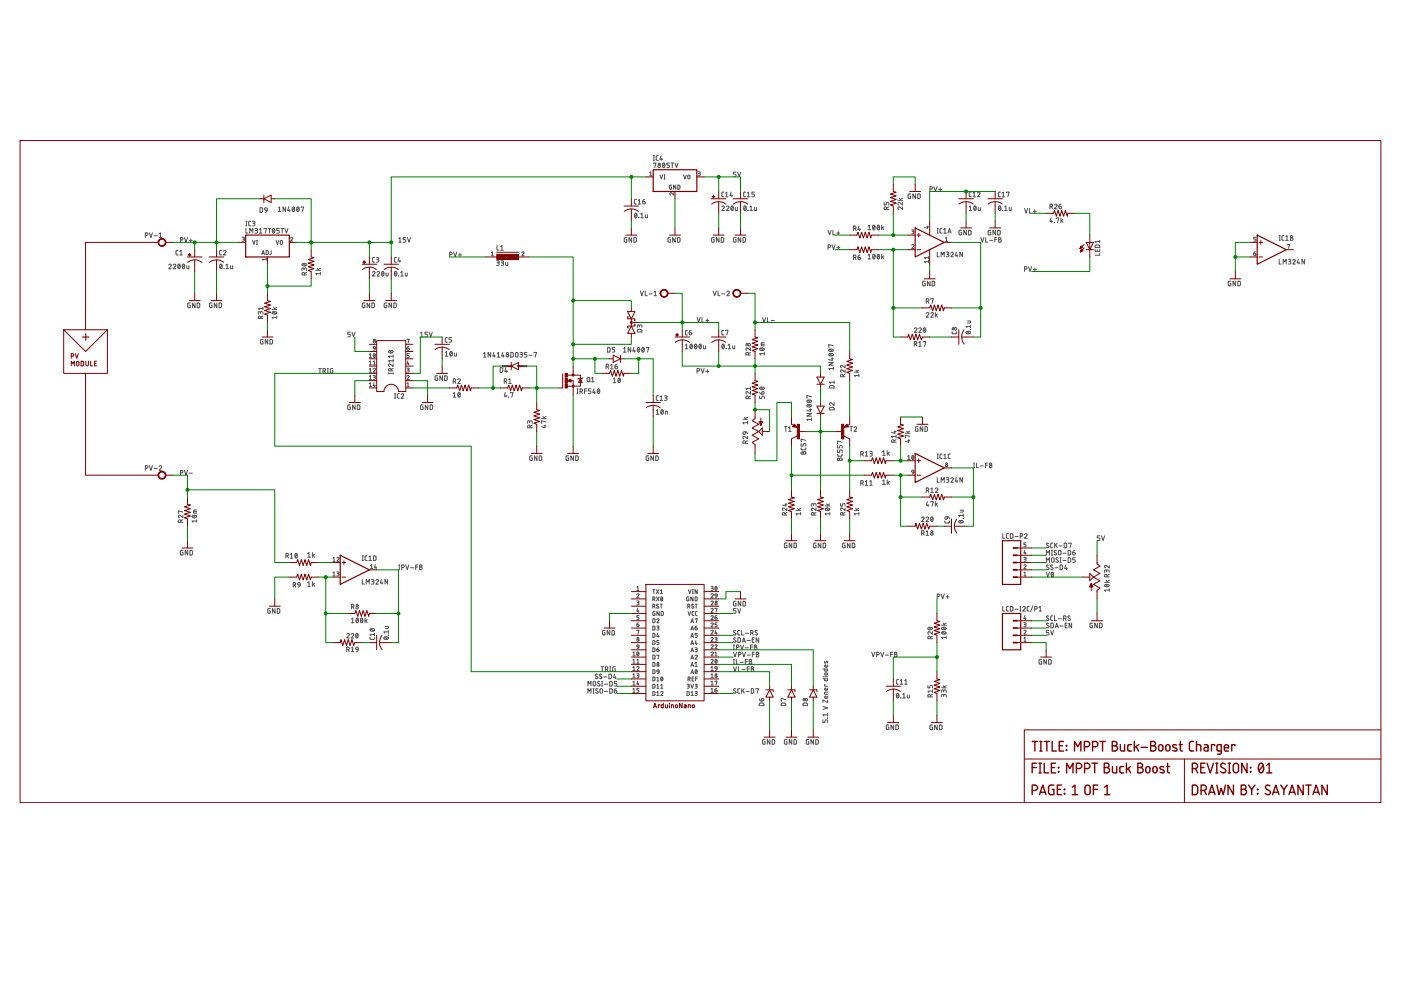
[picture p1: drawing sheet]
<svg xmlns="http://www.w3.org/2000/svg" width="297mm" height="210mm" viewBox="0 0 297 210" stroke-linecap="round" stroke-linejoin="round" font-family="sans-serif">
<g fill="none" stroke="#800080" stroke-width=".21">
<path d="M106.7 77.5l-.1 .2M106.9 77.6l-.1 .2M106.9 77.6h.1M106.9 77.6l-.1 .1M107 77.6v.1M107 77.5h.1M107.1 77.6l.1 .1M107.1 77.6h.1M107.3 77.6l.1 .1M107.3 77.7h.1M107.5 77.5l.1 .2zM107.8 77.6l-.1 .1"/>
<path d="M107.9 77.6h.1M107.9 77.5v.2l-.1-.1M108.1 77.6l.1 .1M108.1 77.6l.1 .1zM108.3 77.6l-.1 .1M108.5 77.6l.1-.1-.1 .2h.1M109.8 77.5v.2h-.1M109.9 77.7l.1-.1-.1 .2M110.1 77.6v.1M110.1 77.5h.1M110.3 77.6v.1M110.4 77.6l.1 .1"/>
<path d="M110.4 77.7h.1M110.6 77.5v.2zM110.9 77.6l-.1 .1M111 77.5l-.1 .2 .1-.1M111.1 77.7h.1M111.1 77.6l.1 .1M111.4 77.6l-.1 .1M111.6 77.6l.1 .1M111.6 77.7h.1"/>
</g>
<g fill="none" stroke="#505050" stroke-width=".21">
<path d="M137.8 36.6l.2-.2v.9M137.8 37.3h.4M138.5 34.7l.6-.1-.3 .9M138.5 34h.2M138.5 33h.2M138.6 33v1M139.6 33l-.5 .1v.7l.1 .2h.4M139.9 37.1l.3 .9 .3-.9M140.1 33l-.2 .8h.6M140.3 33.6v.4M140.5 34.6h.1a.5 .5 0 0 1 .4 .4 .5 .5 0 0 1-.4 .5l-.2-.3zM140.8 38h.2"/>
<path d="M140.8 37.1h.2M140.9 37.1v.9M140.9 34.8l-.4 .5M141.9 34.6h-.5v.4h.4l.1 .2-.1 .3h-.4M142.3 34.6h.5M142.4 39.2l-.5 .2v.6l.5 .1v-.5h-.2M142.5 34.6v.9M143.1 34.6l.3 .9 .4-.9M143.3 39.2v.9l-.5-.9v.9M143.7 39.2l.3 .1 .2 .2-.1 .5-.2 .1h-.2zM144.9 37.1l.3 .9 .3-.9M145.8 37.2l.3-.1 .2 .1v.6l-.3 .2-.2-.2z"/>
<path d="M148 36.4l.4 .1-.1 .3M148.1 36.8h.2M148.2 36.8l.2 .1v.2l-.4 .2M156.1 36.5h-.6v.4l.4 .1 .2 .1-.2 .3-.4 .1M156.4 36.5l.3 1 .4-1M198 39.6l.3 1 .4-1M199.3 39.8v.7M30.8 49.9l.5-.1v-.3l-.5-.1v1M31.7 49.4l.3 1 .3-1M32.7 50h.6M33.7 49.6l.3-.2v1M33.7 50.4h.6"/>
<path d="M35.8 56.2l.1-.2 .4 .1v.2l-.5 .7h.5M36.7 56.2a.27 .27 0 0 1 .4-.2 .27 .27 0 0 1 .1 .4l-.5 .6h.6M37.8 53.1l-.4 .1-.1 .6 .1 .2 .4 .1M37.8 56.1l.1-.1a.5 .5 0 0 1 .3 .5 .5 .5 0 0 1-.3 .5l-.2-.5zM38.1 53.3l.3-.2v1M38.1 54.1h.6M38.2 56.2l-.5 .6M38.2 50.9l.5-.1v-.3l-.5-.1v1M38.8 56.1v-.1a.5 .5 0 0 1 .4 .5 .5 .5 0 0 1-.4 .5l-.2-.5zM39.1 50.4l.3 1 .4-1M39.1 56.2l-.4 .6M39.6 56.3v.6l.2 .1h.2v-.7"/>
<path d="M40.1 51h.7M40.4 50.7v.6M46.7 56.1l.1-.1a.5 .5 0 0 1 .3 .5 .5 .5 0 0 1-.3 .5l-.2-.5zM47 53.1h-.3l-.1 .2v.7l.4 .1M47.1 56.2l-.5 .6M47.4 53.3a.27 .27 0 0 1 .4-.2 .27 .27 0 0 1 0 .4l-.4 .6h.5M47.5 57h.1M47.9 56.2l.3-.2v1M47.9 57h.6M48.9 56.3v.6l.1 .1h.3v-.7M51.4 50.3h.3l.1 .2-.2 .2M51.5 50.7h.1"/>
<path d="M51.6 50.7l.2 .1v.2l-.4 .1M52.1 48.4v1h.5M52.1 47.9h.2M52.1 46.9h.2M52.2 46.9v1M53 49.4v-1l.3 .6 .3-.6v1M53.2 46.9l-.5 .1v.7l.1 .2h.4M53.5 46.9l.5 .1v.3h-.4M53.6 51l.2 .8 .3-.8M53.8 47.3l.3 .4-.2 .2h-.4M54.1 48.4l.5 .2-.1 .3h-.3M54.3 48.9l.3 .3-.1 .2h-.4"/>
<path d="M54.4 51h.2M54.4 51.8h.2M54.5 51v.8M55 48.7l.3-.3v1M55 49.4h.6M55.1 44l.6 .2v.5l-.2 .3h-.4zM55.5 54l.3-.9 .3 .9M55.6 53.8h.4M56 48.6v-.2h.5l-.3 1M56.2 44.1l.3-.1 .1 .2 .1 .4h-.5zM56.4 53.1l.5 .2-.1 .7h-.4zM56.5 54.7v.5"/>
<path d="M56.5 55h-.9l.2 .2M56.7 44.6l-.2 .3-.3 .1M56.9 48.4h.5M57.1 48.4v1M57.5 53.1v.7l-.3 .2M57.8 48.5h.1a.5 .5 0 0 1 .4 .4 .5 .5 0 0 1-.4 .5l-.2-.5zM58.2 48.7l-.4 .5M58.5 51l.3 .8 .3-.8M59 44.1l.3-.2v1M59 44.9h.6M59.2 48.4h-.5v.5h.4l.1 .2-.1 .3h-.4M59.4 51.1l.2-.1 .3 .1-.1 .7-.4-.1z"/>
<path d="M59.6 48.4h.5M59.8 48.4v1M60.4 48.4l.3 1 .4-1M60.6 43.9v1l-.6-1v1M61.2 43.9l-.2 .7h.5M61.4 44.4v.5M61.6 50.5a.23 .23 0 0 1 .3-.2 .23 .23 0 0 1 .1 .4l-.4 .4h.5M62.1 43.9a.5 .5 0 0 1 .4 .5 .5 .5 0 0 1-.4 .5l-.2-.5zM62.4 44.1l-.4 .5M63 43.9h.1a.5 .5 0 0 1 .3 .5 .5 .5 0 0 1-.3 .5l-.2-.5zM63.4 44.1l-.5 .5M63.8 44l.6-.1-.3 1"/>
<path d="M64.1 56a.55 .55 0 0 1 .9 .2 .49 .49 0 0 1-.5 .2 .49 .49 0 0 1-.4-.4zM64.2 55.9l.6 .4M64.5 57.1l.1-.2h.3l.1 .5M64.5 57.2l-.1-.3-.3-.1-.1 .6M65 58.3h-1l.1-.5h.4l.1 .5M65 57.7l-.4 .3M67 57.3h.9M67.3 56.9l.3 .4M67.9 58h-.9l.2 .3M67.9 57.7v.6M67.9 56.9l-.4 .2M79 57.8a.27 .27 0 0 1 .4-.3 .27 .27 0 0 1 0 .5l-.4 .5h.5"/>
<path d="M79.4 54.6l-.4 .1v.7l.1 .2h.3M79.8 54.6h.4l.1 .2-.1 .2-.3 .1M79.9 57.8a.27 .27 0 0 1 .4-.3 .27 .27 0 0 1 .1 .5l-.5 .5h.6M80.1 55.1l.2 .1v.3l-.5 .1M81 57.6h.1a.5 .5 0 0 1 .3 .4 .5 .5 0 0 1-.3 .5l-.2-.5zM81.4 57.8l-.5 .5M81.9 57.9v.5l.1 .1h.3v-.6M83.7 57.6h.1a.5 .5 0 0 1 .4 .4 .5 .5 0 0 1-.4 .5l-.2-.5zM84.1 54.6l-.5 .1v.7l.1 .2h.4M84.1 57.8l-.4 .5M84.5 58.5h.1M84.5 50.6l.3-.2v1"/>
<path d="M84.5 51.4h.6M84.6 54.6l-.2 .8h.5M84.8 55.2v.4M84.9 57.8l.3-.3v1M84.9 58.5h.6M85.9 57.9v.5l.2 .1h.2v-.6M86 50.4h-.5v.4h.4l.1 .2-.1 .3-.4 .1M86.4 50.4l.3 1 .3-1M95.3 54l.5-.1v-.3l-.5-.2v1M96.2 53.4l.3 1 .3-1M97.2 54.1h.7M97.5 53.7v.7"/>
<path d="M104.2 53.6l.2-.2v.8M104.2 54.2h.4M105.3 55.3l.5 .1-.1 .3h-.3M105.4 52.1v.9h.4M105.6 55.7l.2 .4-.1 .2h-.4M106.2 52.3l.2-.2v.9M106.2 53h.5M106.2 55.3h.5l.1 .2-.1 .2h-.4M106.5 55.7l.2 .1v.4l-.5 .1M107.2 55.6v.6l.2 .1h.3v-.7M110.6 53.6a.23 .23 0 0 1 .4-.2 .23 .23 0 0 1 0 .4l-.4 .4h.5M132.9 50.4l-.5 .1 .1 .8 .4 .1v-.6h-.2"/>
<path d="M133.9 50.4v1l-.5-1v1M134.4 50.4l.5 .1v.6l-.1 .2-.4 .1zM134.6 45.3l.1-.1a.5 .5 0 0 1 .4 .5 .5 .5 0 0 1-.4 .5l-.2-.5zM135 42.3l-.4 .1-.1 .6 .1 .2 .4 .1M135 45.4l-.4 .6M135.3 42.5l.3-.2v1M135.3 43.3h.6M135.4 46.2h.1M135.8 45.4l.3-.2v1M135.8 46.2h.6M136.3 42.7h.3a.27 .27 0 0 1 .2 .3 .27 .27 0 0 1-.3 .2 .27 .27 0 0 1-.2-.2zM136.7 42.3l-.3 .1-.1 .3"/>
<path d="M136.8 45.5v.6l.2 .1h.3v-.7M142.2 50.4l-.6 .1 .1 .8 .5 .1v-.6h-.2M142.9 40.9v.4l-.5-.4a.23 .23 0 0 0-.4 .1 .23 .23 0 0 0 .2 .3M143.2 50.4v1l-.6-1v1M143.6 50.4l.6 .1v.6l-.2 .2-.4 .1zM151.4 50.4l-.5 .1 .1 .8 .4 .1v-.6h-.1M152.4 50.4v1l-.5-1v1M152.9 50.4l.5 .1 .1 .6-.2 .2-.4 .1zM153 43.9a.27 .27 0 0 1 .4-.2 .27 .27 0 0 1 .1 .4l-.5 .5h.6M153.5 40.7l-.4 .1-.1 .7 .1 .2h.4M153.8 40.9l.3-.2v1M153.8 41.7h.6"/>
<path d="M154 43.9a.27 .27 0 0 1 .4-.2 .27 .27 0 0 1 .1 .4l-.5 .5h.5M155 40.7l-.2 .8h.5M155.1 43.7a.5 .5 0 0 1 .4 .4 .5 .5 0 0 1-.4 .5 .69 .69 0 0 1 0-.9zM155.2 41.3v.4M155.4 43.9l-.4 .5M155.9 44v.5l.2 .1h.2v-.6M156.1 50.4l-.6 .1 .1 .8 .5 .1v-.6h-.2M157.1 50.4v1l-.6-1v1M157.5 50.4l.6 .1v.6l-.2 .2-.4 .1zM157.8 43.7h.1a.5 .5 0 0 1 .3 .4 .5 .5 0 0 1-.3 .5l-.2-.4zM158.1 40.7l-.4 .1v.7l.1 .2h.3M158.2 43.9l-.5 .5"/>
<path d="M158.5 40.9l.2-.2v1M158.5 41.7h.5M158.6 44.6h.1M159 43.9l.3-.2v.9M159 44.6h.5M160 44v.6h.1h.3v-.6M160 40.7h-.6v.5h.5l.1 .2-.1 .3h-.5M175.6 52.5l.4-.1 .1-.2-.1-.2-.4-.1v1M175.6 48.8l.3 1 .3-1M176.4 51.9l.3 1 .4-1M176.6 48.8v1h.4M177.4 49.4h.7"/>
<path d="M177.4 52.5h.7M177.7 49.1v.7M177.8 52.2v.6M181 48.5l.4-.1 .1-.3-.1-.2h-.4v1M181 54.6l.4-.1 .1-.2-.1-.2h-.4v1M181.3 48.5l.2 .4M181.3 54.6l.2 .5M181.9 54.5h.3a.28 .28 0 0 1 .3 .3 .28 .28 0 0 1-.3 .3 .28 .28 0 0 1-.3-.3zM182.1 47.9l-.2 .8h.6M182.3 48.5v.4M182.4 54.1l-.4 .1-.1 .3M184 48l.3-.2v.9"/>
<path d="M184 54.1l.3-.2v1M184 48.7h.6M184 54.9h.6M185.1 54l.1-.1a.5 .5 0 0 1 .3 .5 .5 .5 0 0 1-.3 .5l-.2-.5zM185.2 47.8a.5 .5 0 0 1 .3 .4 .5 .5 0 0 1-.3 .5 .69 .69 0 0 1 0-.9zM185.5 48l-.4 .5M185.5 54.1l-.4 .6M186.1 54v-.1a.5 .5 0 0 1 .4 .5 .5 .5 0 0 1-.4 .5l-.2-.5zM186.1 47.8a.5 .5 0 0 1 .4 .4 .5 .5 0 0 1-.4 .5 .69 .69 0 0 1 0-.9zM186.4 48l-.4 .5M186.4 54.1l-.4 .6M186.9 47.8v.9"/>
<path d="M186.9 53.9v1M187.1 48.3l.3 .4M187.1 54.4l.3 .5M187.4 48.1l-.5 .3M187.4 54.3l-.5 .3M187.5 42.9v.6h.4v-.5l.2-.1 .3 .1v.5M188.4 44.4h-.9l.1-.5h.3l.1 .5M188.4 43.9l-.4 .2M190.4 42.5h1M190.7 42l.3 .5M191.4 42l-.5 .3M191.4 43.9v.5l-.6-.5a.27 .27 0 0 0-.4 .1 .27 .27 0 0 0 .2 .4"/>
<path d="M191.4 42.9v.6l-.6-.5a.27 .27 0 0 0-.4 .1 .27 .27 0 0 0 .2 .4M193.1 41.1l-.5 .1v.9h.5v-.5h-.2M193.3 48.7l.4 .2-.1 .2M193.3 52l.1-.1h.3l.1 .2-.5 .6h.5M193.4 49.1h.2M193.5 49.1l.2 .2v.2l-.4 .1M194.1 41.1v1l-.6-1v1M194.6 41.1l.5 .2v.5l-.2 .3h-.3zM196.2 59.6l-.6 .1 .1 .9h.5v-.5h-.2M196.5 48.1h.3M196.7 47.9v.5l-.7-.2M196.8 54.4v.5"/>
<path d="M196.8 55.2v.5M196.9 55.5h-.9l.2 .2M196.9 54.6h-.9l.2 .3M197.2 40.1l.5-.1v-.3l-.5-.1v1M197.2 59.6v1l-.6-1v1M197.6 59.6l.5 .1v.8l-.5 .1zM198.7 53.4v1h.4M198.7 48.4h.2M198.7 49.4h.2M198.8 48.4v1M199 40.2h.7M199.5 54.4v-1l.4 .6 .3-.6v1"/>
<path d="M199.7 48.4l-.3 .1-.1 .2v.6l.4 .1M200.1 48.7l.3-.3v1M200.1 49.4h.5M200.4 50.5l.3-.2v.8M200.4 51.1h.5M200.6 53.4l.5 .1 .1 .2-.1 .2h-.4M200.9 53.9l.2 .1v.3l-.5 .1M201 49.4l.3-1 .3 1M201.1 49.2h.5M201.6 53.7a.27 .27 0 0 1 .4-.2 .27 .27 0 0 1 .1 .4l-.5 .5h.5M202.8 53.4l-.3 .8h.6M202.9 54v.4"/>
<path d="M203.9 48.8l-.5 .1v.9h.5v-.5h-.2M204.1 53.4v1l-.6-1v1M204.9 48.8v1l-.6-1v1M205.4 48.8l.5 .2v.5l-.2 .3h-.3zM205.5 43.9l.3-.2v.9M205.5 44.6h.5M205.9 40.7h-.3l-.1 .2v.7l.4 .1M206.3 40.9l.3-.2v1M206.3 41.7h.5M206.6 43.7a.5 .5 0 0 1 .4 .4 .5 .5 0 0 1-.4 .5 .69 .69 0 0 1 0-.9zM206.9 43.9l-.4 .5M207.2 40.9a.27 .27 0 0 1 .4-.2 .27 .27 0 0 1 .1 .5l-.5 .5h.6"/>
<path d="M207.4 44v.6h.2h.3v-.6M208 50.4l.3 1 .3-1M209 50.4v1h.4M209.8 51h.7M210.1 48.8l-.6 .1 .1 .9h.5v-.5h-.2M210.9 50.8h.4M211.1 48.8v1l-.6-1v1M211.3 50.4h-.4v1M211.5 48.8l.5 .1v.8l-.5 .1zM211.7 50.4l.5 .1v.2l-.2 .1 .3 .2-.2 .3-.4 .1zM211.7 50.8h.3M211.8 43.7h.1a.5 .5 0 0 1 .3 .4 .5 .5 0 0 1-.3 .5l-.2-.4z"/>
<path d="M212.1 40.7l-.4 .1v.7l.1 .2h.3M212.2 43.9l-.5 .5M212.4 40.9l.3-.2v1M212.4 41.7h.6M212.6 44.6h.1M213 43.9l.3-.2v.9M213 44.6h.6M213.4 40.8l.6-.1-.3 1M214 44v.5l.1 .1h.3v-.6M217.2 44.2l.4 1 .3-1M217.2 57.1l.5-.1 .1-.3-.2-.1-.4-.1v1M218.1 56.5l.3 1 .3-1"/>
<path d="M218.2 44.2v1h.5M219.1 44.8h.6M219.1 57.2h.6M219.4 44.5v.6M219.4 56.8v.7M222.6 43.8l.5-.1 .1-.2-.2-.2h-.4v1M222.8 46.2l-.2 .8h.6M222.9 43.8l.3 .5M223 46.8v.4M223.5 47.2h.1M223.6 43.5a.27 .27 0 0 1 .4-.2 .27 .27 0 0 1 0 .4l-.4 .6h.5M223.9 46.3l.6-.1-.3 1"/>
<path d="M224.5 43.7h.3a.27 .27 0 0 1 .2 .3 .27 .27 0 0 1-.2 .3 .27 .27 0 0 1-.3-.3zM224.9 46.2v1M225 43.3l-.4 .1-.1 .3M225.1 46.7l.3 .5M225.4 46.5l-.5 .4M232.2 52.9v.4h1v-.4M232.3 52h.7l.2 .5h-1zM232.6 53v.3M233.2 50.9v.6M233.2 51.2h-1l.2 .3M233.2 53.7v.4h-1M261 59.6l-.5 .1v.9h.5v-.5h-.2"/>
<path d="M262 59.6v1l-.6-1v1M262.4 59.6l.6 .2v.5l-.2 .3h-.4zM265.8 53.8h.3a.24 .24 0 0 1 .2 .2 .24 .24 0 0 1-.3 .2 .24 .24 0 0 1-.2-.2zM266.2 53.4l-.3 .1-.1 .3M266.3 50.3h-.5v.4h.4l.1 .2-.1 .2h-.4M271.2 55v1h.5M271.2 51h.2M271.2 50h.2M271.3 50v1M272.1 56v-1l.3 .5 .3-.5v1M272.2 50h-.3l-.1 .2v.7l.4 .1M272.6 50.2l.3-.2v1"/>
<path d="M272.6 51h.6M273 51.9l.4-.1-.2 .9M273.2 55l.5 .1v.2l-.2 .1M273.3 55.4h.2M273.4 55.4l.2 .1v.4l-.4 .1M273.6 50l.5 .1v.2l-.2 .1 .2 .2-.1 .3-.4 .1zM273.6 50.4h.3M274.1 55.2a.27 .27 0 0 1 .4-.2 .27 .27 0 0 1 .1 .4l-.5 .6h.5M275.3 55l-.3 .8h.6M275.4 55.5v.5M276.6 55v1l-.6-1v1M40.3 64.2l-.5 .2 .1 .8h.4v-.5h-.1"/>
<path d="M41.4 64.2v1l-.6-1v1M41.8 64.2l.5 .2 .1 .6-.2 .2h-.4zM45 64.2l-.5 .2-.1 .6 .1 .2h.5v-.5h-.2M46 64.2v1l-.6-1v1M46.4 64.2l.6 .2v.6l-.2 .2h-.4zM55.2 66.3l.3-.2 .2 .1 .1 .4M55.2 66.5v-.3l-.3-.1-.1 .5M55.8 65.4h-1l.2 .3M55.8 67.5h-1l.1-.4h.3l.1 .4M55.8 67l-.5 .2M55.8 65.1v.6M55.8 72l-.6 .1 .1 .8h.5v-.5h-.2"/>
<path d="M56.8 72v.9l-.6-.9v.9M57.2 72l.6 .1v.6l-.2 .2h-.4zM57.7 65.6h1M57.7 66.2a.47 .47 0 0 1 .6-.2 .47 .47 0 0 1 .3 .5 .55 .55 0 0 1-.9-.2zM57.9 66.1l.6 .4M58 65.2l.3 .4M58.7 67v.5M58.7 65.2l-.5 .2M58.7 67.3h-1l.2 .2M67.6 78.1h.5M67.8 78.1v1M68.5 78.7l.5-.1v-.4l-.5-.1v1"/>
<path d="M68.8 78.7l.2 .4M69.4 78.1h.2M69.4 79.1h.2M69.5 78.1v1M70.6 78.1l-.5 .1-.1 .7 .1 .2h.5v-.5h-.2M74.3 70.4h-.6v.5h.5l.1 .2-.1 .3h-.5M74.6 70.4l.4 1 .3-1M77.4 64.2l-.5 .2v.8h.5v-.5h-.2M78.3 75.2l.2-.2v.8M78.3 76.7l.2-.2v.9M78.3 78.3l.2-.2v.8M78.3 79.8l.2-.2v.9"/>
<path d="M78.3 78.9h.5M78.3 75.8h.5M78.3 77.4h.5M78.4 64.2v1l-.6-1v1M78.8 64.2l.6 .2v.6l-.2 .2h-.4zM79.1 78.3l.2-.2 .3 .1v.2l-.5 .5h.5M79.1 76.7l.3-.2v.9M79.1 79.6l.5 .1-.2 .3M79.1 77.4h.5M79.2 73.6l.3-.1 .1 .4h-.4zM79.2 80h.2M79.3 75a.4 .4 0 0 1 .3 .4 .4 .4 0 0 1-.3 .4l-.2-.4z"/>
<path d="M79.4 80l.2 .1v.2l-.5 .2M79.5 75.2l-.3 .4M79.6 73.9l-.4 .4M82 64.2l-.5 .2 .1 .8h.4v-.5h-.2M82.4 79.1v.2M82.4 79.2h1M82.4 74.5a.49 .49 0 0 1 .5-.2 .49 .49 0 0 1 .4 .4 .55 .55 0 0 1-.9-.2zM82.6 74.4l.5 .4M82.9 78.4l-.1-.3h-.3l-.1 .5h1M82.9 78.4v.2M83 64.2v1l-.5-1v1M83.4 76.5h-1l.2 .3"/>
<path d="M83.4 75.5h-1l.2 .3M83.4 75.2v.6M83.4 76.2v.6M83.4 79.1v.2M83.4 78.1l-.5 .2M83.4 77.2v.5l-.6-.5a.27 .27 0 0 0-.4 .1 .27 .27 0 0 0 .2 .4M83.5 64.2l.5 .2v.6l-.2 .2h-.3zM86.3 79.8l.1-.2 .3 .1v.2l-.4 .6h.5M86.3 78.1h.4l.1 .2-.4 .1M86.3 73.8h.3a.24 .24 0 0 1 .2 .3 .24 .24 0 0 1-.3 .2 .24 .24 0 0 1-.2-.3zM86.3 72l.5-.1-.3 .8M86.5 76.5l-.2 .7h.5"/>
<path d="M86.5 78.4l.2 .1v.3l-.4 .1M86.6 77v.4M86.7 73.4l-.4 .4M86.8 75h-.5v.4h.4l.1 .1-.1 .3h-.4M89.2 70.6l.2-.2v1M89.2 71.4h.5M90.7 70.4h-.6v.5h.5l.1 .2-.1 .3h-.5M91 70.4l.3 1 .4-1M92.8 79.7l-.5 .1 .1 .8 .4 .1v-.6h-.2M93.8 79.7v1l-.5-1v1M94.3 79.7l.5 .1v.6l-.1 .2-.4 .1zM94.4 74.7l.3-.2v1"/>
<path d="M94.4 75.5h.6M94.8 71.6l-.4 .1v.6l.1 .2 .3 .1M95.5 74.6v-.1a.5 .5 0 0 1 .4 .5 .5 .5 0 0 1-.4 .5l-.1-.5zM95.8 71.6h-.6v.4l.4 .1 .2 .1-.2 .3-.4 .1M95.8 74.7l-.4 .6M96.3 74.8l.1 .6 .1 .1h.3v-.7M102.5 75l.3-.3v1M102.5 75.7h.6M104 74.7v1l-.5-1v1M104.7 74.7l-.2 .8h.5M104.9 75.3v.4M105.4 75l.3-.3v1"/>
<path d="M105.4 75.7h.6M106 78l.6 .1v.6l-.2 .2-.4 .1zM106.6 74.7l-.2 .8h.5M106.7 75.3v.4M107.3 78l-.3 .7h.6M107.4 78.5v.5M108.3 74.7l.5 .2v.5l-.1 .3h-.4zM109.4 74.8h.3l.1 .2v.4l-.2 .3-.3-.1zM110.2 74.7l.5 .1 .1 .2-.1 .1-.4 .1M110.5 75.2l.2 .1v.3l-.5 .1M111.7 74.7h-.5v.5h.4l.1 .2-.1 .3h-.4M112.1 75.3h.7"/>
<path d="M113.2 74.8l.5-.1-.2 1M128.5 77.8l.4-.1 .2-.1-.1-.3-.5-.1v1M128.8 73.7l.5 .2v.7l-.5 .1zM128.8 77.8l.3 .4M129.5 77.4l.2-.2v1M129.5 78.2h.5M130.3 73.7h-.5v.4h.4l.1 .2-.1 .3-.4 .1M130.4 77.7h.3a.28 .28 0 0 1 .2 .3 .28 .28 0 0 1-.3 .2 .28 .28 0 0 1-.2-.3zM130.8 77.2l-.3 .1-.1 .4M132.2 73.9l.3-.2v1M132.2 74.7h.6M133.7 73.7v1l-.5-1v1"/>
<path d="M134.4 73.7l-.2 .7h.5M134.6 74.2v.5M135.2 69.9h.7l.2 .5h-1zM135.2 73.7h.1a.52 .52 0 0 1 .4 .5 .52 .52 0 0 1-.4 .5l-.2-.5zM135.6 69.2l.3-.3 .2 .1v.4M135.6 69.3l-.1-.3-.3-.1-.1 .5M135.6 73.9l-.4 .5M135.8 61.7l.3 1 .3-1M136.2 73.7a.51 .51 0 0 1 .4 .5 .51 .51 0 0 1-.4 .5 .72 .72 0 0 1 0-1zM136.6 73.9l-.5 .5M136.8 61.7v1h.4M137 73.8l.6-.1-.3 1"/>
<path d="M137.6 62.3h.7M138.7 61.9l.2-.2v1M138.7 62.7h.5M145.3 73.2l.3-.2v1M145.3 74h.6M145.8 70l-.4 .1-.1 .7 .1 .2h.4M146.1 70.5h.4a.28 .28 0 0 1 .2 .3 .28 .28 0 0 1-.3 .2 .28 .28 0 0 1-.3-.3zM146.4 73h.1a.5 .5 0 0 1 .3 .5 .5 .5 0 0 1-.3 .4l-.2-.5zM146.6 70l-.4 .2-.1 .3M146.8 73.2l-.5 .5M147.3 73h.1a.5 .5 0 0 1 .4 .5 .5 .5 0 0 1-.4 .4l-.2-.5zM147.7 73.2l-.4 .5"/>
<path d="M147.8 78.7h.4l.1-.2v-.3l-.5-.1v1M147.8 67.3l.3 1 .3-1M148.3 73h.1a.5 .5 0 0 1 .3 .5 .5 .5 0 0 1-.3 .4l-.2-.5zM148.6 78.1l.4 1 .3-1M148.7 73.2l-.5 .5M148.8 67.3v1h.5M149.1 73.3l.1 .6 .1 .1h.3v-.7M149.6 67.9h.7M149.6 78.7h.7M149.9 67.6v.7M150 78.4v.7M151.2 61.7l.3 1 .3-1"/>
<path d="M152.2 61.7v1h.5M153 62.3h.7M153.2 73a.5 .5 0 0 1 .4 .5 .5 .5 0 0 1-.4 .4l-.2-.5zM153.5 70l-.4 .1-.1 .7 .1 .2h.4M153.5 73.2l-.4 .5M153.8 70.1l.6-.1-.3 1M153.9 74h.1M154.1 61.9a.27 .27 0 0 1 .4-.2 .27 .27 0 0 1 .1 .4l-.5 .6h.5M154.4 73.2l.2-.2v1M154.4 74h.5M155.3 73.3v.5l.2 .2h.3v-.7M159.1 75.3h-1l.1-.5 .3-.1 .2 .2v.4"/>
<path d="M159.1 74.7l-.4 .2M159.1 73.8v.5l-.5-.4a.27 .27 0 0 0-.4 0 .27 .27 0 0 0 .2 .4M161.1 73.9a.55 .55 0 0 1 .9 .2 .49 .49 0 0 1-.5 .2 .49 .49 0 0 1-.4-.4zM161.3 73.8l.5 .5M161.4 73h.7M161.7 67.3l.3 1 .3-1M162.1 72.7h-.6l-.1 .6h.7M162.1 75h-1l.2 .3M162.1 74.7v.6M162.7 67.3v1h.5M163.5 67.9h.7M175.7 76.9h1l-1 .5h1"/>
<path d="M175.8 75.1a.55 .55 0 0 1 .9 .2 .49 .49 0 0 1-.6 .2 .49 .49 0 0 1-.3-.4zM175.8 74.1a.56 .56 0 0 1 .9 .2 .48 .48 0 0 1-.6 .3 .48 .48 0 0 1-.3-.5zM175.9 75l.6 .4M175.9 74l.6 .5M176.3 76.1h.4M176.5 75.9v.5l-.8-.2M176.7 77.9v.5M176.7 73.3l-1-.3 .1 .6M176.7 78.1h-1l.2 .3M178.8 79.9l-.2-.5h-.3l-.1 .5h1M179.2 78.4v.6l-.6-.5a.28 .28 0 0 0-.4 .1 .28 .28 0 0 0 .2 .4M179.2 77.4v.6l-.6-.5a.28 .28 0 0 0-.4 .1 .28 .28 0 0 0 .2 .4"/>
<path d="M179.2 79.3l-.4 .3M181.1 78.9h1M181.4 78.5l.4 .4M182.1 79.6h-1l.2 .3M182.1 79.3v.6M182.1 78.5l-.5 .2M193.8 69.7a.27 .27 0 0 1 .4-.2 .27 .27 0 0 1 .1 .4l-.5 .6h.6M193.8 73l.6-.1v-.4l-.6-.1v1M194.2 73l.2 .4M194.8 69.7a.27 .27 0 0 1 .4-.2 .27 .27 0 0 1 .1 .4l-.5 .6h.5M194.8 72.6l.3-.2v1M194.8 73.4h.5"/>
<path d="M195.7 72.5l.6-.1-.3 1M195.9 69.6v-.1a.5 .5 0 0 1 .4 .5 .5 .5 0 0 1-.4 .5l-.2-.5zM196.2 69.7l-.4 .6M196.4 63.9h.4l.1-.2v-.3l-.5-.1v1M196.4 66.5a.27 .27 0 0 1 .4-.2 .27 .27 0 0 1 0 .4l-.4 .5h.5M196.7 63.9l.2 .4M197.3 66.5a.27 .27 0 0 1 .4-.2 .27 .27 0 0 1 .1 .4l-.5 .5h.6M197.3 63.5v-.2h.6l-.3 1M198.3 66.3v.9M198.5 66.8l.3 .4M198.8 66.6l-.5 .3M201.9 70.4v.3l.2 .1h.6l.2-.4"/>
<path d="M204.9 70.4a.54 .54 0 0 1 .9 .2 .55 .55 0 0 1-1-.2zM205 70.3l.6 .4M205.1 68.1h.7l-.1 .4h-.6M205.8 69.9h.1M205.8 69.2h-1l.2 .3M205.8 68.9v.6M30.8 99.3l.5-.1v-.4l-.5-.1v1M31.7 98.7l.3 1 .3-1M32.7 99.3h.6M33.7 99a.27 .27 0 0 1 .4-.3 .27 .27 0 0 1 .2 .4l-.6 .6h.6M39.1 99.7l.3 1 .4-1M74.3 85.9l-.5 .1-.1 .6 .2 .2h.4v-.5h-.2"/>
<path d="M75.3 85.9v.9l-.6-.9v.9M75.8 85.9l.5 .1v.6l-.2 .2h-.3zM78.3 81.3l.2-.1v.8M78.3 82h.5M78.3 80.5h.5M79.3 81.2l-.2 .6h.5M79.5 81.6v.4M83.7 84.4h.2M83.7 83.5h.2M83.8 83.5v.9M84.7 83.5l-.4 .1-.1 .6 .2 .2h.3M85 83.7a.27 .27 0 0 1 .4-.2 .27 .27 0 0 1 .1 .4l-.5 .5h.6"/>
<path d="M86.3 81.3l.2-.1v.8M86.3 82h.5M89.7 85.9l-.5 .1 .1 .8h.4v-.5h-.2M90.7 85.9v.9l-.5-.9v.9M91.2 85.9l.5 .1v.6l-.1 .2h-.4zM96.1 80.9l.5-.1v-.3l-.1-.2h-.4v1M96.1 83.4l.3-.2v1M96.1 84.2h.5M96.4 80.9l.2 .4M97 80.5a.27 .27 0 0 1 .4-.2 .27 .27 0 0 1 .1 .5l-.5 .5h.6M97.2 83.3v-.1a.5 .5 0 0 1 .4 .5 .5 .5 0 0 1-.4 .5l-.2-.5zM97.5 83.4l-.4 .6"/>
<path d="M106.9 80.9l.5-.1v-.4l-.5-.1v1M107.1 83.2l-.2 .8h.5M107.2 80.9l.2 .4M107.3 83.8v.4M107.8 84.2h.1M107.8 80.5l.3-.2v1M107.8 81.3h.6M108.2 83.3l.6-.1-.3 1M112.3 89.5l.3-.3 .2 .1v.4M112.3 89.6v-.3l-.3-.1-.1 .5M112.8 90.7h-.9l.1-.5h.3l.1 .5M112.8 90.1l-.4 .3"/>
<path d="M112.9 96.6l-.6 .2 .1 .8h.5v-.5h-.2M113.9 96.6v1l-.6-1v1M114.3 96.6l.6 .2v.5l-.2 .3h-.4zM114.8 88.8h1M115.1 88.3l.3 .5M115.3 90.3h.5M115.5 90.1v.6l-.7-.2M115.8 88.3l-.5 .3M115.8 89.5l-1-.3 .1 .5M120.6 96.6l-.6 .2 .1 .8h.5v-.5h-.2M121.6 96.6v1l-.6-1v1M122 96.6l.6 .2v.5l-.2 .3h-.4z"/>
<path d="M122.3 83.4h.3M122.3 82.4h.3M122.4 82.4v1M123 83h.4l.1-.2-.1-.2-.4-.2v1M123.3 83l.2 .4M123.9 82.9h.5M124.4 82.4h-.5v1M124.6 80.1l.2-.1 .2 .1v.7l-.2 .2-.2-.1-.1-.2zM124.9 80.8l.3 .2M125.3 82.4h-.6v.5h.5l.1 .2-.1 .3h-.5M125.4 80.2l.3-.2v1M125.4 81h.6"/>
<path d="M125.9 82.4l-.2 .8h.5M126.1 83v.4M126.7 82.5h.1a.5 .5 0 0 1 .4 .4 .5 .5 0 0 1-.4 .5l-.2-.4zM127.1 82.7l-.4 .5M130 80.3l.3-.2v1M130 81.1h.6M131.1 80.2h.1a.5 .5 0 0 1 .4 .4 .5 .5 0 0 1-.4 .5l-.2-.5zM131.5 80.3l-.5 .6M137.5 96.6l-.5 .2 .1 .8h.4v-.5h-.1M138.6 96.6v1l-.6-1v1M139 96.6l.6 .2v.5l-.2 .3h-.4zM139.1 87.1l.3-.3v1"/>
<path d="M139.1 87.8h.6M139.6 83.9l-.4 .1-.1 .7 .2 .2h.3M139.9 84.1l.3-.2v1M139.9 84.9h.6M140.2 86.9h.1a.5 .5 0 0 1 .4 .4 .5 .5 0 0 1-.4 .5l-.2-.5zM140.6 87.1l-.5 .5M140.9 83.9l.5 .1-.1 .3h-.3M141.2 84.3l.2 .4-.1 .2h-.4M141.5 87.8v-.6h-.4v.6M157.5 88.9h1M157.6 91.7l.5-.2v.4a.28 .28 0 0 1-.4 .2 .28 .28 0 0 1-.1-.4zM157.8 88.5l.4 .4"/>
<path d="M158.1 91.5l.3 .2 .1 .3M158.5 89.6h-1l.2 .3M158.5 94h-1l.1-.5h.2l.2 .1 .1 .4M158.5 89.3v.6M158.5 88.5l-.5 .2M158.5 93.5l-.4 .2M158.5 92.5v.5l-.6-.4a.27 .27 0 0 0-.4 .1 .27 .27 0 0 0 .2 .3M158.7 84.5v-.4l-.2-.1h-.3l-.1 .5h1M159.1 82.4h-1l.3 .2M159.1 84l-.4 .2M159.1 82.1v.5M159.1 83v.6l-.5-.5a.27 .27 0 0 0-.4 .1 .27 .27 0 0 0 .2 .4"/>
<path d="M161.1 83.1l.1 .3 .3 .2M161.1 84v.5h.4v-.4l.2-.1 .3 .1 .1 .4M161.1 82.2a.55 .55 0 0 1 .9 .2 .49 .49 0 0 1-.5 .2 .49 .49 0 0 1-.4-.4zM161.3 82.1l.5 .5M161.5 83.1a.28 .28 0 0 1 .5 0 .28 .28 0 0 1-.2 .5h-.3zM166.3 90.5h.6M166.6 90.5v1M167.2 90.7l.3-.2v1M167.2 91.5h.5M169.8 94v.6h.5v-.5l.2-.1 .3 .1v.5M169.8 95l.1 .3 .2 .1h.6l.1-.4M169.9 95.9l.3-.1 .1 .2 .3-.3 .2 .2v.4h-1z"/>
<path d="M170.3 96v.3M170.8 93.4l-1-.3v.5h.2M171.1 87.7h1l-1 .5h1M171.1 85.9a.56 .56 0 0 1 .9 .2 .49 .49 0 0 1-.5 .2 .49 .49 0 0 1-.4-.4zM171.1 84.9a.55 .55 0 0 1 .9 .3 .49 .49 0 0 1-.5 .2 .49 .49 0 0 1-.4-.5zM171.3 85.8l.5 .4M171.3 84.8l.5 .5M171.6 86.8h.5M171.8 86.7v.5l-.7-.2M172.1 88.9h-1l.2 .3M172.1 88.6v.6M172.1 84.1l-1-.3 .1 .6"/>
<path d="M175.9 81.8h.9v.5h-.9zM175.9 86.4h.8l.1 .5h-.9zM176.8 81h-.9l.2 .3M176.8 80.8v.5M176.8 85.4v.5l-.6-.5a.28 .28 0 0 0-.3 .2 .28 .28 0 0 0 .2 .3M177.6 95.4v.5h.4v-.4l.2-.1 .3 .1 .1 .4M177.6 94.4v.6h.4v-.4l.2-.2 .3 .2 .1 .4M177.6 97.2l.2-.1 .2 .2 .4-.2 .2 .5h-1zM178 97.3v.3M178.6 93.8l-1-.3 .1 .5M178.6 96.3l-.1 .3-.2 .1h-.6l-.1-.4M180.2 90.5h.5"/>
<path d="M180.5 90.5v1M181.1 90.7a.27 .27 0 0 1 .4-.2 .27 .27 0 0 1 0 .4l-.4 .6h.5M182.5 96.3l.5-.1v-.3l-.1-.1-.4-.1v1M182.8 96.3l.2 .4M183.5 95.9l.2-.2v1M183.5 96.7h.5M184.4 95.7l.4 .1 .2 .1-.2 .2-.3 .1M184.7 96.2l.2 .1v.3l-.5 .1M187.1 95.8l.3-.2v.9M187.1 96.5h.6M188.1 95.6v.9M188.3 96.1l.3 .4"/>
<path d="M188.6 95.9l-.5 .3M189.5 91.5h.5M189.8 91.3v.6l-.8-.2M190 92.6h-1l.2 .2M190 93.8h-1l.1-.5h.3l.1 .5M190 93.2l-.5 .3M190 92.3v.5M191.9 91.8h1M192.2 91.4l.4 .4M192.5 96.8l.2-.2v.8M192.5 93.4h.4M192.5 97.4h.4"/>
<path d="M192.7 93.2v.6l-.8-.2M192.9 91.4l-.5 .3M192.9 92.5l-1-.2 .1 .5M193.3 99.8l.4-.1 .1 .4h-.4zM193.4 96.6a.4 .4 0 0 1 .4 .4 .4 .4 0 0 1-.4 .4l-.1-.4zM193.7 96.8l-.3 .4M194.6 90.5l-.5 .1 .1 .8 .4 .1v-.6h-.1M195.6 90.5v1l-.5-1v1M196.1 90.5l.5 .1v.6l-.1 .2-.4 .1zM198.7 97.2h.2M198.7 96.3h.2M198.8 96.3v.9"/>
<path d="M199.7 96.3h-.3l-.1 .2v.6l.4 .1M200.1 96.5l.3-.2v.9M200.1 97.2h.5M201.5 96.3l-.4 .1-.1 .6 .1 .2h.4M206.4 99.2h.2M206.4 98.2h.2M206.5 98.2v1M207.1 98.2v1h.4M207.8 98.8h.7M208.9 98.6h.5M209.4 98.2h-.5v1M209.8 98.6h.3"/>
<path d="M209.8 98.2l.4 .1v.2l-.1 .1 .2 .2-.1 .3-.4 .1zM38.2 100.3l.5-.1v-.4l-.5-.1v1M38.8 110.7h-1v-.4l.2-.1 .2 .1 .2 .4M38.8 110.2l-.4 .2M38.8 108.6l-1-.3 .1 .5M38.8 109.2v.6l-.6-.5a.27 .27 0 0 0-.4 .1 .27 .27 0 0 0 .2 .4M38.8 116.7l-.5 .1 .1 .8 .4 .1v-.6h-.2M39.8 116.7v1l-.5-1v1M40.1 100.3h.7M40.3 116.7l.5 .2v.5l-.2 .3h-.3zM40.7 109.4a.49 .49 0 0 1 .6-.2 .49 .49 0 0 1 .3 .5 .55 .55 0 0 1-.9-.3zM40.9 109.3l.6 .4"/>
<path d="M41 108.5h.7M41.7 110.2v.5M41.7 108.1l-.6 .1-.1 .1v.5h.7M41.7 110.5h-1l.2 .2M60.6 117.9l.5-.1v-.4l-.5-.1v1M60.9 117.9l.3 .4M61.6 117.5l.2-.2v1M61.6 118.3h.5M62.6 117.4l.1-.1a.5 .5 0 0 1 .4 .5 .5 .5 0 0 1-.4 .5l-.2-.5zM63 117.5l-.4 .6M65.2 117.4l.3-.2v1M65.2 118.2h.6"/>
<path d="M66.2 117.2v1M66.4 117.7l.3 .5M66.7 117.5l-.5 .3M70.6 118.4l.2-.2v.8M70.6 119h.5M71.4 118.4a.23 .23 0 0 1 .3-.2 .23 .23 0 0 1 .1 .4l-.4 .4h.5M76.8 118.8h.2M76.8 117.9h.2M76.9 117.9v.9M77.9 117.9h-.4l-.1 .2v.6l.5 .1M78.2 118.1l.3-.2v.9M78.2 118.8h.6"/>
<path d="M78.6 119.9l.2-.2v.9M79.2 117.9l.5 .1v.6l-.1 .2h-.4zM79.6 119.7l-.2 .7h.5M84.5 119.8h.3M84.6 119.8v1M86 119.8l.4 1 .3-1M88.6 119.8h-.5v1M89 119.8l.4 .1-.2 .3 .3 .2-.1 .3-.4 .1zM166.4 106.9h.4M166.6 106.8v.5l-.7-.2M166.8 109.2h-.9v-.4l.2-.2 .2 .1 .1 .5M166.8 108.6l-.4 .3"/>
<path d="M166.8 107.7v.5l-.5-.4a.27 .27 0 0 0-.4 .1 .27 .27 0 0 0 .2 .3M166.9 115.1l-.6 .2 .1 .8h.5v-.5h-.2M167.9 115.1v1l-.6-1v1M168.3 115.1l.5 .2 .1 .6-.2 .2h-.4zM168.8 108.2h1M169.1 107.8l.3 .4M169.8 108.9h-1l.2 .3M169.8 108.6v.6M169.8 107.8l-.5 .2M172.5 107.2l-.1-.3-.3-.1-.1 .5M172.5 107l.1-.2h.3l.1 .5M173 107.7v.5l-.5-.4a.27 .27 0 0 0-.5 .1 .27 .27 0 0 0 .3 .3"/>
<path d="M173 115.1l-.5 .2v.6l.1 .2h.4v-.5h-.1M173 109.2h-1l.1-.5 .3-.1 .2 .2v.4M173 108.6l-.4 .3M174 115.1v1l-.5-1v1M174.5 115.1l.5 .2v.6l-.1 .2h-.4zM174.9 107.3h1M175 107.8a.55 .55 0 0 1 .9 .3 .49 .49 0 0 1-.5 .2 .49 .49 0 0 1-.4-.5zM175.2 107.8l.5 .4M175.3 106.8l.3 .5M175.9 108.9h-1l.3 .3M175.9 108.6v.6M175.9 106.8l-.4 .3"/>
<path d="M178.2 106.8v.5h.4l.1-.4 .2-.1 .3 .1v.4M179.2 107.7v.5l-.6-.4a.27 .27 0 0 0-.4 .1 .27 .27 0 0 0 .2 .3M179.2 109.2h-1v-.4l.2-.2 .2 .1 .2 .5M179.2 108.6l-.4 .3M179.2 115.1l-.5 .2 .1 .8h.4v-.5h-.2M180.2 115.1v1l-.5-1v1M180.7 115.1l.5 .2v.6l-.1 .2h-.4zM181.1 108.2h1M181.4 107.8l.4 .4M182.1 108.9h-1l.2 .3M182.1 108.6v.6M182.1 107.8l-.5 .2"/>
<path d="M182.5 102.4h.4l.1-.2v-.2l-.5-.1v1M182.8 102.4l.2 .5M183.5 102.1l.2-.2v1M183.5 102.9h.5M184.4 102.1l.3-.2v1M184.4 102.9h.6M187.1 102l.3-.3v1M187.1 102.7h.6M188.1 101.7v1M188.3 102.3l.3 .4M188.6 102.1l-.5 .3M193.8 100.1l-.4 .4"/>
<path d="M195.4 109.8a.27 .27 0 0 1 .4-.2 .27 .27 0 0 1 .1 .4l-.5 .6h.5M195.4 113.1l.5-.1v-.3l-.1-.2h-.4v1M195.7 113.1l.2 .4M196.3 109.8a.27 .27 0 0 1 .4-.2 .27 .27 0 0 1 .1 .4l-.5 .6h.6M196.3 112.7l.3-.2v1M196.3 113.5h.6M196.4 104l.5-.1v-.2l-.1-.2-.4-.1v1M196.6 106.4l-.2 .7h.5M196.7 104l.2 .4M196.8 106.9v.5M197.3 106.5l.6-.1-.3 1M197.3 103.7l.3-.3v1"/>
<path d="M197.3 104.4h.6M197.4 109.7l.1-.1a.5 .5 0 0 1 .3 .5 .5 .5 0 0 1-.3 .5l-.2-.5zM197.8 109.8l-.5 .6M198.3 103.7a.27 .27 0 0 1 .4-.2 .27 .27 0 0 1 .1 .4l-.5 .5h.5M198.3 106.4v1M198.5 106.9l.3 .5M198.7 101.3v1h.4M198.8 106.7l-.5 .3M199.5 102.3v-1l.4 .5 .3-.5v1M200.4 109.7l.5-.1v.3a.27 .27 0 0 1-.4 .2 .27 .27 0 0 1-.1-.4zM200.6 101.3h.5l.1 .2-.1 .2h-.4M200.9 109.6l.3 .1 .1 .3"/>
<path d="M200.9 101.7l.2 .1v.4l-.5 .1M201.3 110.4v.4l-.2 .1h-.7l-.1-.5M201.6 101.5a.27 .27 0 0 1 .4-.2 .27 .27 0 0 1 .1 .4l-.5 .6h.5M202.8 101.3l-.3 .7h.6M202.9 101.8v.5M203.3 110.5a.49 .49 0 0 1 .5-.2 .49 .49 0 0 1 .4 .5 .55 .55 0 0 1-.9-.3zM203.5 110.4l.5 .4M203.6 108.2h.6v.4h-.6M204.1 101.3v1l-.6-1v1M204.2 110h.1M204.2 109.3h-.9l.2 .3M204.2 109v.6"/>
<path d="M212.6 113.2v.9h.4M213.8 113.2l-.4 .1v.6l.1 .2h.3M214.2 113.2l.5 .1 .1 .6-.2 .2h-.4zM215.2 113.7h.7M216.3 113.7l.5-.1v-.4h-.5v.9M217.1 118.2l.4 .1v.2l-.3 .1M217.1 119.9a.23 .23 0 0 1 .3-.2 .23 .23 0 0 1 .1 .4l-.4 .5h.5M217.2 113.4a.27 .27 0 0 1 .4-.2 .27 .27 0 0 1 .1 .4l-.5 .5h.6M217.3 116.6l-.2 .7h.5M217.3 118.6l.2 .1v.2l-.4 .1M217.4 117.1v.4M217.6 115.1h-.5v.4h.4l.1 .2-.1 .2h-.4"/>
<path d="M221.8 117.7v-1l.4 .5 .3-.5v1M221.8 119.2v-1l.4 .6 .3-.6v1M222.3 119.9l-.3-.1-.1 .2 .5 .4v.2l-.2 .2-.4-.2M222.3 115.2l-.2-.1-.2 .3 .5 .4v.2l-.2 .1-.4-.1M222.9 116.7h.2M222.9 117.7h.2M223 116.7v1M223.1 118.3l.2-.1 .2 .3v.5l-.2 .2-.3-.1zM223.2 115.1l-.4 .2v.6l.1 .2h.3M223.2 119.9l-.3-.1-.1 .2 .4 .4v.2l-.1 .2-.4-.2M223.6 115.1v1M223.8 115.5l.4 .6"/>
<path d="M224 116.8l-.3-.1-.2 .2 .5 .4v.3l-.2 .1-.3-.2M224.2 115.1l-.6 .7M224.4 118.3h-.4l-.1 .1 .5 .5v.2l-.2 .1-.3-.1M224.5 115.8h.7M224.5 116.8l.2-.1 .3 .3v.4l-.3 .3-.3-.2zM224.7 119.8l.6 .2v.5l-.2 .3h-.4zM224.7 119.2h.3M224.7 118.2h.3M224.9 118.2v1M225.4 118.9h.6M225.4 117.3h.6M225.6 115.1l.5 .2 .1 .6-.2 .2h-.4z"/>
<path d="M226 119.8l-.3 .7h.6M226.5 116.7l.5 .2v.5l-.2 .3h-.3zM226.5 118.2l.5 .2v.6l-.2 .2h-.3zM226.6 115.3l.5-.2-.2 1M227.4 117.1h.4a.28 .28 0 0 1 .2 .3 .28 .28 0 0 1-.3 .3 .28 .28 0 0 1-.3-.3zM227.9 116.7l-.3 .1-.2 .3M228 118.2h-.6v.5h.5l.1 .2-.1 .3h-.5M233.2 113.6h-.6v.4l.5 .1 .1 .2-.1 .3h-.5M233.5 113.6l.4 1 .3-1M235.2 119.9v.5l-.6-.4a.27 .27 0 0 0-.4 0 .27 .27 0 0 0 .2 .4M57.3 129l-.5 .1 .1 .9h.4v-.5h-.2M58.3 129v1l-.5-1v1"/>
<path d="M58.8 129l.5 .2v.6l-.1 .2h-.4zM62.2 124h.5v-.4l-.5-.1v1M62.5 124l.2 .5M63.2 123.5h.3l.1 .5h-.4zM63.6 124l-.1 .4-.3 .1M65.2 123.5l.3-.2v1M65.2 124.3h.6M66.2 123.3v1M66.4 123.8l.3 .5M66.7 123.7l-.5 .3M70.6 121.4l.2-.1v.8M70.6 122.1h.5"/>
<path d="M71.4 121.3h.4l.1 .1-.1 .2h-.3M71.6 121.6l.3 .2v.2l-.5 .1M73.5 137.8l.5-.2 .1-.2-.2-.2h-.4v1M73.5 134.5a.27 .27 0 0 1 .4-.2 .27 .27 0 0 1 .1 .4l-.5 .6h.6M73.9 137.8l.2 .4M74.5 137.4l.2-.2v1M74.5 138.2h.5M74.5 134.5a.27 .27 0 0 1 .3-.2 .27 .27 0 0 1 .1 .4l-.4 .6h.5M74.5 128.7l.5-.1v-.4l-.5-.1v1M74.5 131.3l.3-.3v1M74.5 132h.6M74.8 128.7l.3 .4"/>
<path d="M75.4 137.5l.3-.3 .2 .2v.4M75.4 137.5l.1 .2 .4 .1M75.4 137.5h.1M75.5 134.3h.1a.5 .5 0 0 1 .3 .5 .5 .5 0 0 1-.3 .5l-.2-.5zM75.6 131.1a.5 .5 0 0 1 .4 .4 .5 .5 0 0 1-.4 .5l-.1-.5zM75.9 134.5l-.4 .5M75.9 131.3l-.4 .5M75.9 137.8l-.1 .2-.3 .2M76.5 131.1l.2-.1a.54 .54 0 0 1 .2 .5 .54 .54 0 0 1-.3 .5l-.2-.5zM76.8 122.9v.9h.5M76.9 131.3l-.4 .5M77.4 131v1"/>
<path d="M77.6 131.6l.2 .4M77.6 123.8v-.9l.4 .5 .3-.5v.9M77.8 131.4l-.4 .3M78.4 133.5a.56 .56 0 0 1 1 .1 .56 .56 0 0 1-1-.1zM78.6 120.6h.4M78.7 133.3l.5 .5M78.7 122.9l.6 .1-.1 .3h-.4M79 123.3l.3 .3-.2 .2h-.4M79.4 134.5h-1l.3 .3M79.4 135.1v.4l-.2 .1h-.7l-.1-.5M79.4 134.2v.6M79.7 123.1a.27 .27 0 0 1 .4-.2 .27 .27 0 0 1 .1 .4l-.5 .5h.5"/>
<path d="M79.7 120.2v.4M80.9 122.9l-.3 .7h.6M81 123.4v.4M81.4 135.1a.47 .47 0 0 1 .6-.2 .47 .47 0 0 1 .3 .5 .55 .55 0 0 1-.9-.2zM81.6 135.1l.5 .4M81.7 132.8h.7l-.1 .4-.6 .1M82.2 122.9v.9l-.6-.9v.9M82.4 134.7h.1M82.4 134h-1l.2 .2M82.4 133.7v.5M84.5 120.8h.3M85.2 120.3l.5-.1v-.3l-.5-.1v1"/>
<path d="M87 120.4h.7M88.1 120.2h.5M89 120.2h.2M128.3 133.7l-.5 .1v.8h.5v-.5h-.2M129.3 133.7v.9l-.6-.9v.9M129.8 133.7l.5 .1v.6l-.2 .2h-.3zM134.2 138.4l.2-.2v.9M134.2 140l.2-.2v.8M134.2 139.1h.5M135 124.5l.3-.2v.9M135 127.4l.5 .1-.1 .3h-.3M135 132.4h.3a.23 .23 0 0 1 .2 .3 .23 .23 0 0 1-.2 .2 .23 .23 0 0 1-.3-.2z"/>
<path d="M135 133.7l.5-.1-.2 .9M135 140l.3-.2v.8M135 125.2h.5M135 126.1a.23 .23 0 0 1 .4-.2 .23 .23 0 0 1 0 .4l-.4 .4h.5M135 136.8l.4-.1 .1 .5-.4-.1zM135.1 138.3a.4 .4 0 0 1 .4 .4 .4 .4 0 0 1-.4 .3l-.1-.5zM135.2 129l-.2 .6h.5M135.3 127.8l.1 .1v.3l-.4 .1M135.3 129.4v.4M135.4 132.1l-.4 .3M135.4 138.4l-.3 .5M135.5 137.2l-.1 .2-.3 .1"/>
<path d="M135.5 130.5h-.5v.4l.5 .2-.1 .2-.4 .1M138.4 131.2h.3l.2 .2v.4l-.3 .2h-.2zM138.4 132.7l.3 .1 .2 .2v.3l-.3 .3h-.2zM138.4 134.3h.3l.2 .2v.4l-.3 .2h-.2zM138.4 135.8h.3l.2 .3-.1 .4-.2 .2h-.2zM138.4 137.4l.4 .1-.1 .7h-.3zM138.4 138.9l.4 .1-.1 .7h-.3zM138.4 125h.5M138.4 127h.2M138.4 128.6h.2M138.6 127l.2-.1v-.2l-.4-.1v.8M138.6 128.6l.2-.1v-.3l-.4-.1v.8"/>
<path d="M138.6 125v.9M138.7 127l.2 .4M138.7 128.6l.2 .3M138.9 129.6l-.5 .1 .1 .8h.4v-.5h-.2M139.1 125l.6 .9M139.2 126.6l.5 .8M139.3 132.7l.4 .1-.1 .3h-.2M139.3 137.7h.3a.24 .24 0 0 1 .1 .3 .24 .24 0 0 1-.2 .2 .24 .24 0 0 1-.2-.2zM139.3 139l.4-.1-.2 .8M139.3 131.4a.23 .23 0 0 1 .3-.2 .23 .23 0 0 1 .1 .4l-.4 .4h.4M139.4 134.3l-.1 .6h.4M139.5 133.1l.2 .1v.3l-.4 .1"/>
<path d="M139.6 134.7v.4M139.6 128.2l-.3-.1-.1 .2 .4 .4v.2l-.4-.1M139.6 137.4l-.3 .3M139.7 125l-.6 .9M139.7 135.8h-.4v.4h.3l.1 .2-.1 .2-.3 .1M139.7 126.6l-.5 .8M139.8 129.6v.9l-.5-.9v.9M140 128.1h.4M140 125.2l.3-.2v.9M140 125.9h.5M140.2 129.6l.4 .2-.1 .7h-.3zM140.2 126.6a.4 .4 0 0 1 .3 .4 .4 .4 0 0 1-.3 .4l-.1-.4z"/>
<path d="M140.2 128.1v.8M140.5 126.7l-.4 .5M145.8 128.6l.4-.1v-.4h-.4v.8M145.9 129.6l.3 .9 .3-.9M145.9 125l.3 .9 .3-.9M146.1 126.6l-.5 .1 .1 .7h.3v-.5h-.1M146.1 128.6l.2 .3M146.5 139.7l.3-.8 .2 .8M146.5 138.2l.3-.8 .2 .8M146.5 136.7l.3-.9 .2 .9M146.5 135.1l.3-.8 .2 .8M146.5 133.6l.3-.9 .2 .9"/>
<path d="M146.5 132l.3-.8 .2 .8M146.6 139.5h.4M146.6 138h.4M146.6 136.5h.4M146.6 134.9h.4M146.6 133.4h.4M146.6 131.8h.4M146.8 125h.2M146.8 125.9h.2M146.9 125v.9M146.9 126.6v.8l-.4-.8v.8M147 128.2l-.3-.1-.1 .2 .4 .4v.2l-.4-.1"/>
<path d="M147.1 129.6l-.3 .1-.1 .6 .4 .2M147.4 139.1a.23 .23 0 0 1 .3-.2 .23 .23 0 0 1 .1 .4l-.4 .4h.4M147.4 137.4l.4 .1-.2 .2M147.4 133.1h.2a.23 .23 0 0 1 .2 .3 .23 .23 0 0 1-.2 .2 .23 .23 0 0 1-.2-.3zM147.4 131.3l.4-.1-.2 .8M147.4 126.6l.4 .1-.1 .7h-.3zM147.4 128.1h.4M147.4 137.7h.2M147.6 135.8l-.2 .7h.4M147.6 137.7l.2 .2v.2l-.4 .1M147.6 128.1v.8M147.7 136.3v.4"/>
<path d="M147.7 132.7l-.2 .1-.1 .3M147.8 129.6l-.4 .2 .1 .6 .3 .1M147.8 134.3h-.4v.3l.4 .2-.1 .3h-.3M147.8 125v.9l-.4-.9v.9M150.7 124.3l.4 .1 .1 .1-.1 .2h-.3M150.7 140a.23 .23 0 0 1 .4-.2 .23 .23 0 0 1 .1 .3l-.5 .5h.5M150.7 138.4a.23 .23 0 0 1 .4-.2 .23 .23 0 0 1 .1 .4l-.5 .5h.5M150.7 136.9l.3-.2 .2 .1v.2l-.5 .5h.5M150.7 135.3a.23 .23 0 0 1 .4-.1 .23 .23 0 0 1 .1 .3l-.5 .5h.5M150.7 133.8a.23 .23 0 0 1 .4-.2 .23 .23 0 0 1 .1 .4l-.5 .5h.5M150.7 132.2a.23 .23 0 0 1 .4-.1 .23 .23 0 0 1 .1 .3l-.5 .5h.5M150.7 130.7a.23 .23 0 0 1 .4-.2 .23 .23 0 0 1 .1 .4l-.5 .5h.5"/>
<path d="M150.7 129.2a.23 .23 0 0 1 .4-.2 .23 .23 0 0 1 .1 .3l-.5 .5h.5M150.7 127.6a.23 .23 0 0 1 .4-.2 .23 .23 0 0 1 .1 .4l-.5 .5h.5M150.7 126.1a.23 .23 0 0 1 .4-.2 .23 .23 0 0 1 .1 .4l-.5 .4h.5M151 124.7l.2 .1v.3l-.5 .1M151.6 136.9a.23 .23 0 0 1 .3-.2 .23 .23 0 0 1 .1 .4l-.4 .4h.4M151.6 138.4l.2-.2v.9M151.6 135.1l.4 .2v.2h-.3M151.6 130.9h.2a.24 .24 0 0 1 .2 .3 .24 .24 0 0 1-.2 .2 .24 .24 0 0 1-.2-.3zM151.6 129.1l.4-.1-.2 .8M151.6 139.1h.4M151.6 126l.3-.1 .1 .4h-.3zM151.7 139.8a.4 .4 0 0 1 .3 .4 .4 .4 0 0 1-.3 .4l-.1-.4z"/>
<path d="M151.7 124.4a.4 .4 0 0 1 .3 .4 .4 .4 0 0 1-.3 .4l-.1-.4zM151.8 133.6l-.2 .7h.4M151.8 135.5l.2 .1v.3l-.4 .1M151.9 134.1v.4M152 130.5l-.3 .1-.1 .3M152 140l-.4 .4M152 124.5l-.4 .5M152 126.3l-.1 .3-.2 .1M152 132.1h-.4v.3l.4 .2v.3h-.4M155.5 138.3l.3 1 .4-1M155.5 139.8h.2M155.5 137.7h.2"/>
<path d="M155.5 136.8h.2M155.6 136.8v.9M155.6 139.8v1M156 133.8l-.4-.1-.1 .2 .5 .4v.2l-.2 .1-.3-.1M156 135.3l-.4-.1-.1 .2 .5 .5v.2l-.2 .1-.3-.1M156.1 129h-.6v.5h.4l.2 .2-.2 .3h-.4M156.1 127.5l-.6 .1 .1 .9h.5v-.6h-.2M156.1 139.8v1h.5M156.1 137.3l.5-.1v-.4h-.5v.9M156.4 129l.3 1 .4-1M156.4 135.2l.5 .1v.8l-.5 .1zM156.5 138.8h.5l.1-.2-.1-.2-.5-.1v1"/>
<path d="M156.9 133.7l-.5 .1v.6l.1 .2h.4M157 136.8l.3 .9 .3-.9M157.1 127.5v1l-.6-1v1M157.2 133.7v.9h.5M157.4 136.2l.3-1 .3 1M157.4 138.3l.3 1 .4-1M157.5 136h.4M157.5 127.5l.6 .2v.5l-.2 .3h-.4zM158 137.4h.7M158.1 134.3h.6M158.4 135.8h.6M158.4 138.9h.7"/>
<path d="M158.5 139.8h-.5v1M158.9 139.8l.4 .1v.3l-.2 .1 .3 .2-.1 .3h-.4zM159.1 137.2h.5M159.2 134.2l.4-.1v-.3l-.4-.1v.9M159.5 134.2l.2 .4M159.5 135.6h.3M159.5 138.7h.5M159.6 136.8h-.5v.9M159.9 136.8l.5 .1v.2l-.2 .1 .3 .2-.2 .3h-.4zM159.9 135.2h-.4v1h.4M159.9 137.2h.3M160 138.3h-.5v1"/>
<path d="M160.4 138.3l.4 .1v.2l-.2 .1 .3 .2-.2 .4h-.3zM160.4 138.7h.2M160.5 133.8l-.3-.1-.1 .2 .5 .4v.2l-.2 .1-.3-.1M160.9 135.2v1l-.6-1v1M184.8 138.3l.3 1 .4-1M185.9 138.8h.4l.1-.2v-.2l-.5-.1v1M186.7 138.3l.3 1 .4-1M187.7 138.9h.7M188.8 138.7h.5M189.3 138.3h-.5v1M189.7 138.7h.2M189.7 138.3h.4l.1 .2-.3 .2 .3 .2-.1 .4h-.4z"/>
<path d="M196.8 133.1a.56 .56 0 0 1 .9 .2 .55 .55 0 0 1-1-.1zM196.9 133l.6 .5M197.7 135.4h-1l.1-.5h.4l.1 .5M197.7 134.9l-.4 .2M197.7 133.9v.6l-.6-.5a.27 .27 0 0 0-.4 .1 .27 .27 0 0 0 .2 .4M198.7 126.5l.5-.1v-.4l-.5-.1v1M199.6 125.9l.3 1 .3-1M199.6 132.5h1M199.7 134a.47 .47 0 0 1 .5-.2 .47 .47 0 0 1 .4 .5 .55 .55 0 0 1-1-.2zM199.7 133.1a.47 .47 0 0 1 .5-.2 .47 .47 0 0 1 .4 .5 .55 .55 0 0 1-1-.2zM199.9 134l.5 .4M199.9 133l.5 .5"/>
<path d="M200 132.1l.3 .4M200.6 126.6h.6M200.6 135.1h-1l.3 .3M200.6 134.9v.5M200.6 132.1l-.4 .3M200.9 126.2v.7M212.6 128.6v1h.4M213.8 128.6l-.4 .1v.6l.1 .2 .3 .1M214.2 128.6l.5 .1 .1 .6-.2 .2-.4 .1zM215.2 129.2h.7M216.2 128.6h.3M216.2 129.6h.3"/>
<path d="M216.3 128.6v1M216.8 128.8a.27 .27 0 0 1 .4-.2 .27 .27 0 0 1 .1 .4l-.5 .6h.6M217.1 135.3l.2-.2v.9M217.1 132.1h.4v.3h-.3M217.1 121.4l.2-.1v.8M217.1 122.1h.5M217.1 136h.5M217.1 133.8a.23 .23 0 0 1 .3-.2 .23 .23 0 0 1 .1 .4l-.4 .5h.5M217.3 130.5l-.2 .7h.5M217.3 132.4l.2 .1v.3l-.4 .1M217.4 131v.4M218.2 128.6h-.3l-.1 .2v.7l.4 .1"/>
<path d="M219 128.5l-.5 1.2M219.4 129.1h.4l.1-.2v-.2l-.5-.1v1M220.3 128.8l.3-.2v1M220.3 129.6h.5M220.9 139.8l-.6 .1 .1 .9h.5v-.5h-.2M221.8 121.3l.4 1 .3-1M221.9 139.8v1l-.6-1v1M222.3 139.8l.6 .2v.5l-.2 .3h-.4zM222.3 130.7l-.3-.1-.1 .2 .5 .4v.3l-.2 .1-.4-.2M222.3 132.2l-.3-.1-.1 .2 .5 .5v.2l-.2 .1-.4-.1M222.4 133.7h-.6v.4h.5l.1 .2-.1 .3h-.5M222.7 133.7l.4 .9 .3-.9"/>
<path d="M222.8 132.1l.5 .2 .1 .5-.2 .3h-.4zM223 121.4v-.1a.5 .5 0 0 1 .4 .5 .5 .5 0 0 1-.4 .5l-.2-.5zM223.2 130.6l-.4 .1v.6l.1 .2 .3 .1M223.4 121.5l-.5 .6M223.6 130.6v1h.4M223.7 120.4h.6M223.7 133.1l.3-1 .4 1M223.8 132.9h.5M224.4 131.2h.6M224.7 132.7h.7M225.5 131.1l.5-.1v-.2l-.1-.2h-.4v1M225.8 131.1l.2 .5"/>
<path d="M225.8 132.6h.4M226.1 120.3v.5M226.3 132.1h-.5v1h.5M226.9 130.7l-.4-.1-.1 .2 .5 .4v.3l-.2 .1-.3-.2M227.2 132.1v1l-.5-1v1M231.6 132.1l-.5 .1 .1 .9h.4v-.5h-.1M232.7 132.1v1l-.6-1v1M233.1 132.1l.6 .2v.5l-.2 .3h-.4zM234.2 123.5h1M234.3 124a.55 .55 0 0 1 .9 .2 .49 .49 0 0 1-.6 .3 .49 .49 0 0 1-.3-.5zM234.4 124l.5 .4M234.5 123l.3 .5"/>
<path d="M234.6 121.1l.4-.3 .2 .6M234.6 121.3l-.1-.5h-.2l-.1 .6M235.2 122.3h-1l.1-.5h.3l.1 .5M235.2 124.8v.6M235.2 123l-.5 .3M235.2 121.8l-.5 .2M235.2 125.1h-1l.2 .3M124.7 147v-1l.3 .6 .3-.6v1M124.7 145.5v-1l.3 .5 .3-.5v1M125.7 147h.2M125.7 146h.2M125.8 144.6l.2-.1 .3 .1-.1 .8-.4-.1z"/>
<path d="M125.8 146v1M126.7 143l-.4-.1-.1 .2 .5 .5v.2l-.2 .1-.3-.1M126.8 146.1l-.4-.1-.1 .2 .5 .5v.2l-.2 .1-.3-.1M127.1 144.5h-.3l-.1 .2 .5 .4v.2l-.2 .2-.3-.2M127.3 146.1l.2-.1 .2 .2v.6l-.2 .2-.2-.1-.1-.2zM127.4 141.4h.6M127.6 145.5h.2M127.6 144.5h.2M127.6 143l-.4-.1-.1 .2 .5 .5v.2l-.2 .1-.3-.1M127.7 144.5v1M127.7 141.4v1M128 143.5h.7"/>
<path d="M128.2 145.1h.6M128.2 146.6h.6M128.4 141.9l.4-.1v-.3l-.4-.1v1M128.7 141.9l.2 .5M129.1 142.9l.5 .2v.5l-.1 .3h-.4zM129.3 146l.5 .2v.5l-.2 .3h-.3zM129.3 144.5l.5 .1v.6l-.2 .2-.3 .1zM129.3 141.4h.2M129.3 142.4h.2M129.4 141.4v1M130.2 146.5h.4a.28 .28 0 0 1 .2 .3 .28 .28 0 0 1-.3 .2 .28 .28 0 0 1-.3-.3zM130.3 142.9l-.2 .8h.5"/>
<path d="M130.5 141.4l-.6 .1 .1 .8 .5 .1v-.6h-.2M130.5 143.5v.4M130.7 146l-.3 .1-.2 .4M130.8 144.5h-.6v.4h.5l.1 .2-.1 .3-.5 .1M134.2 141.5l.2-.2v.9M134.2 143l.2-.1v.8M134.2 144.6l.2-.2v.8M134.2 146.1l.2-.2v.9M134.2 146.8h.5M134.2 140.6h.5M134.2 142.2h.5M134.2 143.7h.5"/>
<path d="M134.2 145.2h.5M135 142.9h.5v.2l-.4 .1M135 140.6h.5M135 141.5a.23 .23 0 0 1 .4-.2 .23 .23 0 0 1 0 .4l-.4 .5h.5M135.2 144.4l-.2 .7h.5M135.3 143.2l.1 .1v.3l-.4 .1M135.3 144.9v.3M135.5 145.9h-.5v.4l.5 .2-.1 .2-.4 .1M138.4 140.4l.4 .2-.1 .7h-.3zM138.4 142l.4 .1-.1 .7h-.3zM138.4 143.5l.3 .1 .2 .2v.3l-.3 .3h-.2zM138.4 145.1h.3l.2 .2v.4l-.3 .2h-.2z"/>
<path d="M138.4 146.6h.3l.2 .3v.3l-.3 .3h-.2zM139.3 143.7l.2-.2v.9M139.3 145.3l.2-.2v.8M139.3 146.8l.2-.2v.9M139.3 144.4h.4M139.3 145.9h.4M139.3 147.5h.4M139.4 142l.3 .1v.4l-.4-.1zM139.7 142.5l-.1 .2-.2 .1M140.1 145.3l.2-.2v.8M140.1 145.9h.5M140.1 146.8l.3-.2 .1 .1v.2l-.4 .6h.5"/>
<path d="M140.2 143.6a.4 .4 0 0 1 .4 .3 .4 .4 0 0 1-.4 .4l-.1-.3zM140.5 143.7l-.4 .5M145.7 146.6l.4 .1-.1 .7-.3 .1zM145.7 145.1l.4 .1v.2l-.3 .1M145.9 144h.2M145.9 145.5l.2 .1v.2l-.4 .1M146.1 144l.2-.1v-.3l-.4-.1v.9M146.2 144l.1 .4M146.5 145.1l.3 .8 .2-.8M146.5 142.8l.3-.8 .2 .8M146.5 141.3l.3-.9 .2 .9M146.5 146.8l.3-.2v.9"/>
<path d="M146.5 147.5h.5M146.6 142.6h.4M146.6 141.1h.4M146.7 143.9h.3M147.1 143.5h-.4v.9h.4M147.4 146.6l.4 .1-.2 .3M147.4 145.1l.4 .1-.2 .3M147.4 140.6l.2-.2v.9M147.4 141.3h.4M147.4 143.9h.4M147.4 147h.2M147.4 145.5h.2"/>
<path d="M147.5 142a.41 .41 0 0 1 .3 .4 .41 .41 0 0 1-.3 .4l-.1-.4zM147.6 147l.2 .1v.2l-.4 .2M147.6 145.5l.2 .1v.2l-.4 .1M147.8 142.2l-.4 .4M147.8 143.5h-.4v.9M150.7 146.1l.3-.2v.9M150.7 144.6l.3-.2v.8M150.7 143l.3-.1v.8M150.7 141.5l.3-.2v.9M150.7 146.8h.5M150.7 142.2h.5M150.7 143.7h.5"/>
<path d="M150.7 145.2h.5M151.6 146.3h.2a.24 .24 0 0 1 .3 .3 .24 .24 0 0 1-.3 .2 .24 .24 0 0 1-.2-.3zM151.6 144.5l.4-.1-.2 .8M151.6 141.4l.3-.1 .1 .5h-.3zM152 145.9l-.3 .1-.1 .3M152 141.8l-.1 .2-.2 .2M155.5 141.4l.3 1 .4-1M155.5 140.8h.2M156 146.1l-.4-.1-.1 .2 .5 .5v.2l-.2 .1-.3-.1M156.5 141.4v1h.5M156.9 146l-.5 .1v.7l.1 .2h.4M156.9 140.4h.7"/>
<path d="M157.2 146v1M157.3 142h.7M157.5 146.4l.3 .6M157.8 146l-.6 .6M158 140.3h.5M158.2 146.6h.6M158.4 141.8h.5M158.9 140.3h.2M158.9 141.4h-.5v1M159.3 141.4l.4 .1v.2l-.1 .1 .2 .2-.1 .3-.4 .1zM159.3 146l.4 .1v.8l-.4 .1zM159.3 141.8h.3"/>
<path d="M160.3 146.1l.5-.1-.3 1M161 148.2l.1 .3 .3 .1M161.1 149.1h.7l.2 .5h-1zM161.5 148.1a.29 .29 0 0 1 .4 .2 .29 .29 0 0 1-.2 .3h-.3zM162.2 156.8l-.5 .1 .1 .9h.4v-.6h-.1M163.2 156.8v1l-.5-1v1M163.7 156.8l.5 .2 .1 .5-.2 .3h-.4zM165.7 149.1h.7l.2 .5h-1zM166.6 148.4l-1-.3 .1 .5M166.9 156.8l-.6 .1 .1 .9h.5v-.6h-.2M167.9 156.8v1l-.6-1v1M168.3 156.8l.5 .2 .1 .5-.2 .3h-.4z"/>
<path d="M170.3 149.1h.7l.2 .5h-1zM171.5 156.8l-.5 .1v.9h.5v-.6h-.2M172.5 156.8v1l-.6-1v1M173 156.8l.5 .2v.5l-.2 .3h-.3zM174.5 143.5h.1M174.5 149.8l1 .3-1 .3M174.5 152.6v.6h.4v-.5l.2-.1 .3 .1 .1 .5M174.8 143.9l.1 .4h.6v-.4h-1M174.8 141.9l.1 .4 .6-.1v-.3h-1M174.8 143.5h.7M174.8 142.8l.4-.1 .3 .2-.1 .2h-.5zM174.9 140.2v.4l.4-.4h.1v.4"/>
<path d="M174.9 145.1l-.1 .4h.7M175.5 152.3h.1M175.5 148.4v.5l-1-.5v.5M175.5 151.6h-1l.2 .2M175.5 146.7l-.6 .1-.1 .4h.7M175.5 147.6v.4h-.2h-.4l-.1-.3 .3-.1v.4M175.5 145.9v.4h-.2h-.4l-.1-.3 .3-.1v.4M175.5 141v.4h-.2h-.4l-.1-.3 .3-.1v.4M175.5 151.3v.5M188.4 153.7l-.5 .1 .1 .9h.4v-.5h-.1M189.5 153.7v1l-.6-1v1M189.9 153.7l.6 .2v.5l-.2 .3h-.4z"/>
<path d="M190.2 147.1v-.1a.5 .5 0 0 1 .4 .5 .5 .5 0 0 1-.4 .5l-.1-.5zM190.5 144.1l-.4 .1v.6l.1 .2 .3 .1M190.6 147.2l-.5 .6M190.9 144.3l.2-.2v1M190.9 145.1h.5M191 148h.1M191.4 147.2l.3-.2v1M191.4 148h.5M191.8 144.3l.3-.2v1M191.8 145.1h.6M192.4 147.3v.6l.1 .1h.3v-.7M196.7 145.3v.6h.4l.1-.5 .2-.1 .3 .1v.5"/>
<path d="M197.7 147.8h-1l.1-.5h.4l.1 .5M197.7 147.2l-.4 .2M197.7 146.3v.5M197.7 146.5h-1l.2 .3M197.7 153.7l-.5 .1 .1 .9h.4v-.5h-.2M198.7 153.7v1l-.5-1v1M199.2 153.7l.5 .2v.5l-.1 .3h-.4zM199.6 145.8h1M200 145.4l.3 .4M200.1 147.5l.3-.3 .2 .2v.4M200.1 146.5l.3-.2 .2 .1v.4M200.1 147.7l-.1-.4-.3-.1-.1 .6"/>
<path d="M200.1 146.7l-.1-.3-.1-.1-.2 .1-.1 .4M200.6 145.4l-.4 .2"/>
<circle cx="139.8" cy="34.8" r=".22"/>
<circle cx="139.8" cy="35.3" r=".27"/>
<circle cx="79.4" cy="72.1" r=".18"/>
<circle cx="79.4" cy="72.5" r=".24"/>
<circle cx="107.6" cy="75" r=".22"/>
<circle cx="107.6" cy="75.4" r=".28"/>
<circle cx="158.4" cy="73.1" r=".22"/>
<circle cx="158.8" cy="73.1" r=".28"/>
<circle cx="202.1" cy="69.7" r=".22"/>
<circle cx="202.6" cy="69.7" r=".28"/>
<circle cx="200.7" cy="98.3" r=".18"/>
<circle cx="200.7" cy="98.7" r=".24"/>
<circle cx="197.6" cy="112.7" r=".22"/>
<circle cx="197.6" cy="113.2" r=".27"/>
<circle cx="75.7" cy="128.8" r=".28"/>
<circle cx="75.7" cy="128.4" r=".22"/>
<circle cx="135.3" cy="135.8" r=".24"/>
<circle cx="135.3" cy="135.3" r=".19"/>
<circle cx="151.8" cy="128" r=".24"/>
<circle cx="151.8" cy="127.6" r=".19"/>
<circle cx="139.5" cy="141.1" r=".24"/>
<circle cx="139.5" cy="140.6" r=".19"/>
<circle cx="151.8" cy="143.5" r=".23"/>
<circle cx="151.8" cy="143" r=".18"/>
<circle cx="170.5" cy="148.4" r=".22"/>
<circle cx="171" cy="148.4" r=".28"/>
</g>
<g fill="none" stroke="#800000" stroke-width=".21">
<path d="M4.3 29.8h288.5v140.4h-288.5zM136.9 37.5h1.6M147.7 37.5h1.6M189.4 39.1v1.5l.6 .2-1.2 .3 1.2 .4-1.2 .4 1.2 .4-1.2 .4 1.2 .4-1.2 .4 .6 .2v1.5M194 39.1v1.5M33.6 51.4h-15.5v18.5M35.1 51.4h1.6M39.8 54.5h3M39.8 55.6a2.48 2.48 0 0 1 3 0M41.3 52.9v1.6M41.3 55.1v2.5M44.4 54.5h3.1"/>
<path d="M44.4 55.6a2.51 2.51 0 0 1 3 0M45.9 52.9v1.6M45.9 55.1v2.5M50.5 51.4h1.6M55.2 42.1h.7M55.9 42.1l1.6-.7v1.5zM55.9 41.4v1.5M56.7 54.5v1.5M57.5 42.1h.8M61.3 51.4h1.6M66 52.9v1.6l.6 .1-1.2 .4 1.2 .4-1.2 .4 1.2 .4-1.2 .4 1.2 .4-1.2 .3 .6 .3v1.5M76.8 56h3.1"/>
<path d="M76.8 57.2a2.48 2.48 0 0 1 3 0M78.3 54.5v1.5M78.3 56.6v2.5M81.4 56h3.1M81.4 57.2a2.48 2.48 0 0 1 3.1 0M83 54.5v1.5M83 56.6v2.5M103 54.5h3.1M105.3 53.5h4.6M109.2 54.5h3M132.3 43.7h3.1M132.4 44.8a2.48 2.48 0 0 1 3 0"/>
<path d="M132.7 49.8h2.3M133.9 42.1v1.6M133.9 44.3v2.5M133.9 48.3v1.5M142 49.8h2.3M143.1 40.6v1.5M143.1 48.3v1.5M150.8 42.1h3.1M150.9 43.3a2.48 2.48 0 0 1 3 0M151.2 49.8h2.3M152.4 40.6v1.5M152.4 42.8v2.4"/>
<path d="M152.4 48.3v1.5M155.4 42.1h3.1M155.5 43.3a2.48 2.48 0 0 1 3 0M155.9 49.8h2.3M157 40.6v1.5M157 42.8v2.4M157 48.3v1.5M180.1 49.8h1.6l.2-.6 .4 1.3 .4-1.3 .4 1.3 .4-1.3 .4 1.3 .3-1.3 .4 1.3 .2-.7h1.5M180.1 52.9h1.6l.2-.6 .4 1.3 .4-1.3 .4 1.3 .4-1.3 .4 1.3 .3-1.3 .4 1.3 .2-.7h1.5M192.5 49.8h1.5M192.5 52.9h1.5M192.9 40.6h2.3"/>
<path d="M194.4 49.8h.8M194.4 52.9h.8M194.8 49.5v.7M196 59.1h2.3M197.1 46.8v3M197.1 52.9v3.1M197.1 57.6v1.5M200.2 51.4h1.5M203.3 42.1h3.1M203.3 43.3a2.48 2.48 0 0 1 3 0M203.7 48.3h2.3M204.8 40.6v1.5"/>
<path d="M204.8 42.8v2.4M204.8 46.8v1.5M209.5 42.1h3M209.5 43.3a2.48 2.48 0 0 1 3 0M209.8 48.3h2.4M211 40.6v1.5M211 42.8v2.4M211 46.8v1.5M221.8 45.2h1.6l.2-.6 .4 1.2 .3-1.2 .4 1.2 .4-1.2 .4 1.2 .4-1.2 .4 1.2 .1-.6h1.6M229 52.7h.1M229 52.6h.2M229 52.5h.4"/>
<path d="M229.1 52.5h.4M229.1 52.4h.4M229.1 53.3h.1M229.1 53.3h.3M229.1 52.4h.3M229.1 53.2h.4M229.2 52.3h.1M229.2 53.1h.4M229.2 52.2h.1M229.2 53.1h.3M229.2 52.2l.3 .3-.5 .2zM229.2 53h.2"/>
<path d="M229.3 52.9h.1M229.8 51.9l-.8 .8M229.9 52.6l-.9 .8 .3-.5 .3 .3-.5 .2M230.3 51.4h1.5l-.7 1.5zM230.3 52.9h1.5M231.1 49.8v4.7M260.8 59.1h2.3M261.9 57.6v1.5M265 51.4h1.6M265 54.5h1.6M266.9 51.4h.8M266.9 54.5h.8"/>
<path d="M267.3 51v.8M272.7 52.9h1.6M13.5 69.9h9.3v9.3h-9.3zM13.5 69.9l4.6 4.6 4.7-4.6M15.1 75.5l.5-.1v-.3l-.5-.1v1M15.1 77.6v-1l.3 .5 .4-.5v1M16 75l.3 1 .3-1M16.3 76.6l.4 .2v.6l-.2 .2-.3-.3zM17.2 76.6l.5 .2v.5l-.1 .3h-.4zM18.1 79.2v21.6h15.5M18.2 76.6v.8l.2 .2 .3-.2 .1-.8M19.2 76.6v1h.4"/>
<path d="M20 77h.4M20.5 76.6h-.5v1h.5M40.1 63.7h2.3M41.3 62.2v1.5M44.7 63.7h2.4M45.9 62.2v1.5M55.6 71.5h2.3M56.7 62.2v1.5l.6 .2-1.2 .4 1.2 .4-1.2 .3 1.2 .4-1.2 .4 1.2 .4-1.2 .4 .6 .2v1.6M56.7 69.9v1.6M77.2 63.7h2.3M78.3 77.6h1.6M78.3 62.2v1.5"/>
<path d="M78.3 73h1.6M78.3 79.2h1.6M78.3 76.1h1.6M78.3 74.5h1.6M79.9 72.2h6.1v10.8h-1.5a1.53 1.53 0 0 0-1.6-1.5 1.53 1.53 0 0 0-1.5 1.5h-1.5zM81.8 63.7h2.3M83 62.2v1.5M86 77.6h1.6M86 73h1.6M86 79.2h1.6M86 76.1h1.6M86 74.5h1.6"/>
<path d="M92.2 73h3.1M92.2 74.1l.7-.4 .8-.1v2.5M92.6 79.2h2.3M93.7 71.5v1.5M93.7 77.6v1.6M93.7 73.6l.9 .1 .6 .4M107.6 77.6h.8M108.4 76.9v1.5M108.4 77.6l1.5-.7v1.5zM109.9 77.6h.8M119.3 79.2v3.1h-.9M120.3 79.5h1.2"/>
<path d="M121.5 77.6v1.9h1.6v2.4h-1.6v1.9M127.7 79.2h1.5l.3-.7 .3 1.3 .4-1.3 .4 1.3 .4-1.3 .4 1.3 .4-1.3 .4 1.3 .1-.6h1.6M129.2 76.1h.8M130 75.3l1.6 .8-1.6 .8zM131.6 75.3v1.6M131.6 76.1h.7M133.1 66.1h1.5l-.7 1.5zM133.2 67.2h-.1v.4h.8M133.9 68.4h1.5M133.9 69.1h-.8v.4h.1M133.9 67.6h.7v.4h-.1M133.9 65.3v.8"/>
<path d="M133.9 67.6v1.5M133.9 70.7v.8M133.9 69.1l.7 1.6h-1.5zM134.5 68.7h.1v.4h-.7M141.6 62.2h1.5M143.1 71.5h3.1M143.2 72.6l.7-.4 .8-.1v2.4M144.7 69.9v1.6M144.7 72.1l.8 .1 .7 .4M150.8 71.5h3.1M150.9 72.6l.7-.4 .8-.1v2.4M152.4 72.1l.8 .1 .7 .4"/>
<path d="M152.4 69.9v1.6M157 62.2h1.5M160.1 79.2v1.5l.6 .2-1.2 .4 1.2 .3-1.2 .4 1.2 .4-1.2 .4 1.2 .4-1.2 .4 .6 .2v1.5M160.1 69.9v1.6l.6 .1-1.2 .4 1.2 .4-1.2 .4 1.2 .4-1.2 .3 1.2 .4-1.2 .4 .6 .2v1.6M173.2 79.9h1.6l-.8 1.6zM174 79.2v.7M180.1 74.5v1.6l.7 .1-1.3 .4 1.3 .4-1.3 .4 1.3 .4-1.3 .4 1.3 .3-1.3 .4 .6 .3v1.5M190.9 71.5h1.6l.1-.7 .4 1.3 .4-1.3 .4 1.3 .4-1.3 .4 1.3 .3-1.3 .4 1.3 .3-.6h1.5M195.6 65.3h1.5l.2-.6 .4 1.2 .4-1.2 .4 1.2 .4-1.2 .4 1.2 .4-1.2 .3 1.2 .2-.6h1.5M201.7 71.5h1.6M203.3 69.9v3.1M203.9 71.5h2.5"/>
<path d="M204.4 69.9a2.51 2.51 0 0 0 0 3.1M74.1 85.3h2.3M75.2 83.8v1.5M78.3 82.3h1.6M78.3 80.7h1.6M86 82.3h1.6M86 80.7h1.6M89.5 85.3h2.3M90.7 83.8v1.5M95.3 82.3h1.5l.2-.7 .5 1.3 .3-1.3 .4 1.3 .4-1.3 .4 1.3 .4-1.3 .4 1.3 .1-.6h1.6M106.1 82.3h1.5l.3-.7 .3 1.3 .4-1.3 .4 1.3 .4-1.3 .4 1.3 .4-1.3 .4 1.3 .1-.6h1.5M112.6 96.1h2.4"/>
<path d="M113.8 85.3v1.6l.6 .1-1.2 .4 1.2 .4-1.2 .4 1.2 .4-1.2 .4 1.2 .3-1.2 .4 .6 .3v1.5M113.8 94.6v1.5M120.3 80.7l.8-.3v.6zM120.4 96.1h2.3M121 80.6l-.6 .1 .6 .2-.2-.2M121 80.7h.5v1.2h-1.2M121.5 94.6v1.5M123.1 80.2l.3 .9h-.7zM123.6 80.1l-1.1 .3M136.9 85.3h3.1M137 86.5l.7-.4 .8-.1v2.4M137.3 96.1h2.3"/>
<path d="M138.5 83.8v1.5M138.5 94.6v1.5M138.5 85.9l.8 .2 .7 .4M160.1 86.9v1.8l-.6 .5 1.4 .8-1.4 .7 1.4 .8-1.4 .8 1.4 .7-1.4 .8 .6 .5v1.8M160.9 91.5l.7-.8v1.6zM161.3 88.6v1.6l.4-.8h-.8l.4 .8M161.6 91.5h1.6M167.8 88.4v1.6l.5 .2M168.4 89.9l.6 .7-.9-.1zM168.4 90.3h.3l-.3-.1-.1 .2 .6 .1-.5-.5-.2 .4M169 92.4l-1.2 .6v1.6M169.3 91.5h1.6"/>
<path d="M173.2 86.1h1.6l-.8 1.6zM173.2 81.5h1.6M173.2 87.7h1.6M174 81.5v.8M174 85.3v.8M174 87.7v.7M177.1 91.5h1.5M178.9 92.4l1.2 .6v1.6M179.5 90.3h-.2l.2-.1 .2 .2-.6 .1 .4-.5 .2 .4M179.6 89.9l.3 .6-1 .1zM180.1 88.4v1.6l-.4 .2M183.2 97.7h1.6l.2-.7 .4 1.3 .4-1.3 .4 1.3 .3-1.3 .4 1.3 .4-1.3 .4 1.3 .2-.6h1.5"/>
<path d="M190.9 88.4v1.6l.7 .1-1.3 .4 1.3 .4-1.3 .4 1.3 .4-1.3 .4 1.3 .3-1.3 .4 .6 .2v1.6M192.5 97.7h1.5M194.4 97.7h.8M194.4 90h2.3M194.8 97.3v.8M195.6 88.4v1.6M200.2 99.2h1.5M35.1 100.8h1.6M38.6 116.2h2.3M39.8 105.4v1.5l.6 .2-1.3 .4 1.3 .4-1.3 .3 1.3 .4-1.3 .4 1.3 .4-1.3 .4 .7 .2v1.6M39.8 114.6v1.6M61.3 119.3h1.6l.2-.6 .4 1.2 .4-1.2 .4 1.2 .4-1.2 .3 1.2 .4-1.2 .4 1.2 .2-.6h1.5"/>
<path d="M70.6 119.3h1.5M72.5 119.3h.8M72.9 118.9v.8M166.6 114.6h2.4M167.8 103.8v1.6l.6 .1-1.2 .4 1.2 .4-1.2 .4 1.2 .4-1.2 .4 1.2 .4-1.2 .3 .6 .3v1.5M167.8 113.1v1.5M172.8 114.6h2.3M174 103.8v1.6l.6 .1-1.2 .4 1.2 .4-1.2 .4 1.2 .4-1.2 .4 1.2 .4-1.2 .3 .6 .3v1.5M174 113.1v1.5M179 114.6h2.3M180.1 103.8v1.6l.7 .1-1.3 .4 1.3 .4-1.3 .4 1.3 .4-1.3 .4 1.3 .4-1.3 .3 .6 .3v1.5M180.1 113.1v1.5"/>
<path d="M183.2 100.8h1.6l.2-.7 .4 1.3 .4-1.3 .4 1.3 .3-1.3 .4 1.3 .4-1.3 .4 1.3 .2-.6h1.5M192.5 111.6h1.5l.2-.7 .4 1.3 .3-1.3 .4 1.3 .4-1.3 .4 1.3 .4-1.3 .4 1.3 .2-.6h1.5M192.5 100.8h1.5M194.4 100.8h.8M195.6 105.4h1.5l.2-.6 .4 1.2 .4-1.2 .4 1.2 .4-1.2 .4 1.2 .4-1.2 .3 1.2 .2-.6h1.5M200.2 111.6h1.5M201.7 110v3.1M202.4 111.6h2.4M202.9 110a2.48 2.48 0 0 0 0 3.1M215.6 119.3h3.1M215.6 116.2h3.1M215.6 117.7h3.1"/>
<path d="M232.6 117.7v1.9l.6 .4-1.4 .8 1.4 .8-1.4 .8 1.4 .7-1.4 .8 1.4 .8-.6 .4v1.9M57.1 128.5h2.3M58.3 127v1.5M61.3 122.4h1.6l.2-.7 .4 1.3 .4-1.3 .4 1.3 .4-1.3 .3 1.3 .4-1.3 .4 1.3 .2-.6h1.5M70.6 136.2h1.5l.2-.6 .4 1.3 .4-1.3 .3 1.3 .4-1.3 .4 1.3 .4-1.3 .4 1.3 .2-.7h1.6M70.6 122.4h1.5M72.5 122.4h.8M73.7 130.1h1.5l.3-.6 .3 1.2 .4-1.2 .4 1.2 .4-1.2 .4 1.2 .4-1.2 .4 1.2 .1-.6h1.6M78.3 120.8h1.6M78.3 136.2h1.6M79.9 134.7v3.1M80.5 136.2l.1 .8 .4 .7"/>
<path d="M80.5 136.2h2.5M81 134.7l-.4 .7-.1 .8M128.1 133.2h2.3M129.2 131.6v1.6M133.9 136.2h3M133.9 130.1h3M133.9 125.4h3M133.9 127h3M133.9 128.5h3M133.9 131.6h3M133.9 133.2h3M133.9 134.7h3"/>
<path d="M133.9 137.8h3M133.9 139.3h3M136.9 123.9h12.4v24.7h-12.4zM149.3 136.2h3.1M149.3 130.1h3.1M149.3 125.4h3.1M149.3 127h3.1M149.3 128.5h3.1M149.3 131.6h3.1M149.3 133.2h3.1M149.3 134.7h3.1M149.3 137.8h3.1"/>
<path d="M149.3 139.3h3.1M155.9 127h2.3M157 125.4v1.6M198.6 130.1v1.5l.7 .2-1.3 .3 1.3 .4-1.3 .4 1.3 .4-1.3 .4 1.3 .4-1.3 .4 .6 .2v1.5M215.6 122.4h3.1M215.6 120.8h3.1M215.6 136.2h3.1M215.6 131.6h3.1M215.6 133.2h3.1M215.6 134.7h3.1M220.6 139.3h2.3M221.8 137.8v1.5"/>
<path d="M229.5 122.4h1.6M231.1 121.6l.7 .8-.7 .7zM231.4 123.7l.4 .7h-.8l.4-.7v1.5M231.4 131.6h2.4M232.6 130.1v1.5M133.9 145.5h3M133.9 140.9h3M133.9 142.4h3M133.9 144h3M133.9 147h3M138.5 150.1l.4-1 .3 1M138.6 149.8h.5"/>
<path d="M139.9 149.5l-.3-.1v.7M140.6 149.1v1h-.3l-.1-.6 .4-.1M141.1 149.4v.6l.1 .1h.3v-.7M141.9 149.1h.1M141.9 149.4v.7M142.8 150.1v-.6l-.5-.1v.7M143.3 149.4l.3 .1-.1 .6h-.2l-.1-.2zM144.6 149.1v1l-.5-1v1M145.1 149.4l.4 .2v.5h-.4v-.4h.4M146.4 150.1l-.1-.6-.4-.1v.7M146.9 149.4l.3 .1-.1 .6h-.2l-.1-.2zM149.3 145.5h3.1"/>
<path d="M149.3 140.9h3.1M149.3 142.4h3.1M149.3 144h3.1M149.3 147h3.1M162 156.3h2.3M162.4 146.3h.8M163.2 146.3h.7v.3M163.2 145.5v.8M163.2 147.8v.8M163.2 154.7v1.6M163.2 146.3l.7 1.5h-1.5zM166.6 156.3h2.4"/>
<path d="M167 146.3h.8M167.8 146.3h.8v.3M167.8 145.5v.8M167.8 147.8v.8M167.8 154.7v1.6M167.8 146.3l.8 1.5h-1.6zM171.3 156.3h2.3M171.7 146.3h.7M172.4 146.3h.8v.3M172.4 145.5v.8M172.4 147.8v.8M172.4 154.7v1.6"/>
<path d="M172.4 146.3l.8 1.5h-1.5zM187.9 145.5h3M187.9 146.6l.7-.4 .8-.1v2.5M188.2 153.2h2.4M189.4 144v1.5M189.4 151.7v1.5M189.4 146.1l.8 .1 .7 .4M197.5 153.2h2.3M198.6 142.4v1.6l.7 .1-1.3 .4 1.3 .4-1.3 .4 1.3 .3-1.3 .4 1.3 .4-1.3 .4 .6 .2v1.6M198.6 151.7v1.5M292.8 154.7h-75.6v15.5M217.2 160.9h75.6"/>
<path d="M251.1 160.9v9.3"/>
</g>
<g fill="none" stroke="#800000" stroke-width=".3">
<path d="M218.8 157.2h1.2M219.4 157.2v2M220.5 157.2h.4M220.5 159.2h.4M220.7 157.2v2M221.4 157.2h1.1M222 157.2v2M223.1 157.2v2h.9M224.6 158.1h.7M225.5 157.2h-.9v2h.9M226.1 159l.1 .1zM226.1 158.1l.1 .1z"/>
<path d="M227.8 159.2v-2l.7 1.1 .7-1.1v2M229.9 158.3h.6a.56 .56 0 0 0 .5-.5 .56 .56 0 0 0-.5-.6h-.6v2M231.6 158.3h.6a.56 .56 0 0 0 .6-.5 .56 .56 0 0 0-.6-.6h-.6v2M233.2 157.2h1.1M233.8 157.2v2M235.8 157.2h.6a.46 .46 0 0 1 .4 .5 .46 .46 0 0 1-.4 .4 .56 .56 0 0 1 .5 .6 .56 .56 0 0 1-.5 .5h-.6zM235.8 158.1h.6M237.5 157.9l.1 1.1 .3 .2h.5v-1.3M239.9 157.9h-.6l-.2 .2v.8l.2 .3h.6M240.5 157.2v2M240.9 158.3l.5 .9M241.4 157.9l-.9 .7"/>
<path d="M241.9 158.5h1.4M244 157.2h.5a.46 .46 0 0 1 .5 .5 .46 .46 0 0 1-.5 .4 .56 .56 0 0 1 .6 .6 .56 .56 0 0 1-.6 .5h-.5zM244 158.1h.5M245.8 158l.3-.1 .3 .1 .1 .8a.46 .46 0 0 1-.4 .4 .46 .46 0 0 1-.5-.4zM247.3 158l.3-.1 .3 .1 .2 .8a.46 .46 0 0 1-.5 .4 .46 .46 0 0 1-.5-.4zM249.4 158l-.6-.1-.2 .3 .9 .6v.3h-.9M250 157.9h.7M250.3 157.2v1.8l.4 .2M253.1 157.2l-.8 .1-.1 1.5 .3 .4h.6M253.7 157.9l.8 .1 .1 1.2M253.7 157.2v2M255.4 157.9h.5l.2 .2v1.1h-.5a.39 .39 0 0 1-.4-.4 .39 .39 0 0 1 .4-.3h.5"/>
<path d="M257.5 158.1v-.2h-.6v1.3M258.9 159.2h-.7l-.2-.2v-.9l.2-.2h.7v1.7l-.2 .3h-.6M259.6 158.6h.9a.47 .47 0 0 0-.3-.7 .47 .47 0 0 0-.6 .4l.1 .8 .8 .1M261.8 158.1v-.2h-.6v1.3M218.8 167.6h.6a.57 .57 0 0 0 .6-.6 .57 .57 0 0 0-.6-.5h-.6v2M218.8 162.7h1M219.8 161.8h-1v2.1M220.3 163.9h.4M220.3 161.8h.4M220.4 168.5l.7-2 .7 2M220.5 161.8v2.1M220.6 168h1"/>
<path d="M221.4 161.8v2.1h.9M222.9 162.7h.7M223.5 166.5h-.9l-.2 .2-.1 1.3 .3 .5h.9v-1.1h-.4M223.8 161.8h-.9v2.1h.9M224.2 167.4h.7M224.4 163.6l.1 .1zM224.4 162.7l.1 .1zM225.1 166.5h-.9v2h.9M225.7 168.2l.1 .1zM225.7 167.3l.1 .1zM226.1 163.9v-2.1l.7 1.2 .7-1.2v2.1M227.4 166.9l.5-.4v2"/>
<path d="M227.4 168.5h1.1M228.2 163h.6a.57 .57 0 0 0 .6-.6 .57 .57 0 0 0-.6-.6h-.6v2.1M230 163h.5a.57 .57 0 0 0 .6-.6 .57 .57 0 0 0-.6-.6h-.5v2.1M230.1 166.7l.4-.2 .5 .2 .1 1.2a.56 .56 0 0 1-.5 .6 .56 .56 0 0 1-.6-.6zM231.5 161.8h1.2M231.8 167.4h.9M232.1 161.8v2.1M232.7 166.5h-.9v2M234.1 161.8h.6a.46 .46 0 0 1 .4 .5 .46 .46 0 0 1-.4 .4 .57 .57 0 0 1 .6 .6 .57 .57 0 0 1-.6 .6h-.6zM234.1 162.7h.6M234.2 166.9l.5-.4v2M234.2 168.5h1.1"/>
<path d="M235.9 162.5v1.2l.3 .2h.6v-1.4M238.2 162.5l-.7 .1-.1 .9 .2 .3 .6 .1M238.8 161.8v2.1M239.2 162.9l.5 1M239.7 162.5l-.9 .7M241.2 161.8h.6a.46 .46 0 0 1 .5 .5 .46 .46 0 0 1-.5 .4 .57 .57 0 0 1 .6 .6 .57 .57 0 0 1-.6 .6h-.6zM241.2 162.7h.6M243.1 162.6l.4-.1a.77 .77 0 0 1-.1 1.4l-.4-.3-.1-.6zM244.6 162.6l.4-.1a.77 .77 0 0 1-.1 1.4l-.4-.3zM246.7 162.6l-.6-.1-.2 .4 .9 .5v.3l-.3 .2-.6-.2M247.3 162.5h.7M247.5 161.8l.1 1.9 .4 .2"/>
<path d="M252.8 166.5h.7l.4 .4v1l-.4 .6h-.7zM252.8 163h.6a.57 .57 0 0 0 .5-.6 .57 .57 0 0 0-.5-.6h-.6v2.1M253.5 163l.4 .9M254.6 162.7h.7M254.7 167.6h.5a.57 .57 0 0 0 .6-.6 .57 .57 0 0 0-.6-.5h-.5v2M255.3 167.6l.5 .9M255.5 161.8h-.9v2.1h.9M255.9 161.8l.7 2.1 .7-2.1M256.3 168.5l.6-2 .7 2M256.4 168h1.1M257.8 163.9h.4M257.8 161.8h.4"/>
<path d="M258 161.8v2.1M258 166.5l.5 2 .4-1.4 .5 1.4 .4-2M259.8 162a.51 .51 0 0 0-.8-.1 .51 .51 0 0 0 0 .8l.7 .3a.51 .51 0 0 1 0 .8 .51 .51 0 0 1-.7-.1l-.2-.1M260.4 163.9h.5M260.4 161.8h.5M260.6 161.8v2.1M261.5 166.5v2l-1.1-2v2M261.6 162l.3-.2 .6 .2 .1 1.3a.56 .56 0 0 1-.6 .6 .56 .56 0 0 1-.5-.6zM263.2 166.5h.5a.46 .46 0 0 1 .5 .4 .46 .46 0 0 1-.5 .5 .56 .56 0 0 1 .6 .5 .56 .56 0 0 1-.6 .6h-.5zM263.2 167.4h.5M264.4 161.8v2.1l-1.1-2.1v2.1M264.7 166.5l.7 .9 .7-.9"/>
<path d="M265.1 163.6l.1 .1zM265.1 162.7l.1 .1zM265.4 167.4v1.1M266.6 168.2l.1 .1zM266.6 167.3l.1 .1zM267.1 162l.1-.1a.85 .85 0 0 1 .7 1.2l-.1 .2a.49 .49 0 0 1-.4 .6 .49 .49 0 0 1-.5-.6l-.1-.7zM267.8 162.3l-.9 1.1M268.5 162.3l.6-.5v2.1M268.5 163.9h1.2M269.3 166.6a.51 .51 0 0 0-.8-.1 .51 .51 0 0 0 0 .8l.7 .3a.52 .52 0 0 1 0 .8 .52 .52 0 0 1-.8 0l-.2-.2M269.8 168.5l.7-2 .7 2M270 168h1"/>
<path d="M271.5 166.5l.7 .9 .7-.9M272.2 167.4v1.1M273.3 168.5l.7-2 .6 2M273.5 168h1M276.3 166.5v2l-1.1-2v2M276.9 166.5h1.1M277.4 166.5v2M278.4 168.5l.6-2 .7 2M278.5 168h1.1M281.4 166.5v2l-1.1-2v2"/>
</g>
<path d="M17.5 71.5h1.4M18.2 70.8v1.4" fill="none" stroke="#800000" stroke-width=".23"/>
<path d="M138.5 36h9.2v4.6h-9.2zM52.1 49.8h9.2v4.7h-9.2zM194 48.3l6.2 3.1-6.2 3.1zM266.6 49.8l6.1 3.1-6.1 3.1zM194 96.1l6.2 3.1-6.2 3.1zM72.1 117.7l6.2 3.1-6.2 3.1zM212.5 114.6h3.9v9.3h-3.9zM212.5 130.1h3.9v7.7h-3.9z" fill="none" stroke="#800000" stroke-width=".25"/>
<g fill="#800000" stroke="#800000" stroke-width=".21">
<path d="M169 90h.5v3h-.5z"/>
<path d="M178.4 90h.5v3h-.5z"/>
<path d="M105.3 53.9h4.6v1.1h-4.6z"/>
<path d="M119.8 81.5h.5v.8h-.5z"/>
<path d="M119.8 79.2h.5v.7h-.5z"/>
<path d="M119.8 80.2h.5v1.1h-.5z"/>
<path d="M39.9 54l.6 .1z"/>
<path d="M40.2 53.8v.5z"/>
<path d="M143.3 71l.5 .1z"/>
<path d="M143.5 70.7l.1 .6z"/>
<path d="M76.9 55.5l.6 .1z"/>
<path d="M77.2 55.3l.1 .6z"/>
<path d="M151 41.7h.6z"/>
<path d="M151.2 41.4l.1 .6z"/>
</g>
<g fill="#800000" stroke="#800000" stroke-width=".21">
<path d="M33.7 50.9a.85 .85 0 0 1 1.3 .1 .85 .85 0 0 1-.4 1.2 .85 .85 0 0 1-1.1-.8h.2a.7 .7 0 0 1 1-.6 .7 .7 0 0 1 .1 1.2 .7 .7 0 0 1-1.1-.4v-.2h-.2z" fill-rule="evenodd"/>
<path d="M33.7 100.2a.85 .85 0 0 1 1.3 .1 .85 .85 0 0 1-.4 1.3 .85 .85 0 0 1-1.1-.8h.2a.7 .7 0 0 1 1-.6 .7 .7 0 0 1 .1 1.2 .7 .7 0 0 1-1.1-.4v-.2h-.2z" fill-rule="evenodd"/>
<path d="M140.1 61.7a.84 .84 0 0 1 1.4 0 .84 .84 0 0 1-.4 1.3 .84 .84 0 0 1-1.1-.8h.1a.69 .69 0 0 1 1-.7 .69 .69 0 0 1 .2 1.2 .69 .69 0 0 1-1.2-.3v-.2h-.1z" fill-rule="evenodd"/>
<path d="M155.6 61.7a.84 .84 0 0 1 1.3 0 .84 .84 0 0 1-.4 1.3 .84 .84 0 0 1-1.1-.8h.1a.69 .69 0 0 1 1-.7 .69 .69 0 0 1 .2 1.2 .69 .69 0 0 1-1.1-.3l-.1-.2h-.1z" fill-rule="evenodd"/>
<circle cx="121.5" cy="81.9" r=".2"/>
<circle cx="121.5" cy="79.6" r=".21"/>
<circle cx="133.9" cy="68.4" r=".21"/>
</g>
<path d="M214.9 119.3h.7M214.9 116.2h.7M214.9 117.7h.7M214.9 133.2h.7M214.9 134.7h.7M214.9 136.2h.7M214.9 131.6h.7M214.9 120.8h.7M214.9 122.4h.7" fill="none" stroke="#800000" stroke-width=".38"/>
<g fill="none" stroke="#008000" stroke-width=".21">
<path d="M133.9 37.5v4.6M136.9 37.5h-53.9v13.9M149.3 37.5h3.1v3.1M152.4 37.5h4.6v3.1M189.4 39.1v-1.6h4.6v1.6M36.7 51.4h4.6M41.3 51.4h4.6v1.5M41.3 51.4v1.5M41.3 57.6v4.6M45.9 57.6v4.6M55.2 42.1h-9.3v9.3h4.6M56.7 56v6.2"/>
<path d="M58.3 42.1h7.7v10.8M62.9 51.4h15.4v3.1M66 59.1v1.6h-9.3M78.3 51.4h4.7v3.1M78.3 59.1v3.1M83 59.1v3.1M95.3 54.5h7.7M112.2 54.5h9.3v23.1M133.9 46.8v1.5M143.1 42.1v6.2M152.4 45.2v3.1M157 45.2v3.1"/>
<path d="M177.1 52.9h3M177.1 49.8h3M186.3 49.8h6.2M186.3 52.9h3.1M189.4 45.2v4.6M192.5 52.9h-3.1v12.4h6.2M197.1 56v1.6M201.7 51.4h6.2v13.9h-6.2M204.8 45.2v1.6M211 40.6h-13.9v6.2M211 45.2v1.6M218.7 45.2h3.1"/>
<path d="M228 45.2h3.1v4.6M231.1 54.5v3.1h-12.4M261.9 54.5h3.1M265 51.4h-3.1v6.2M56.7 68.4v1.5M75.2 71.5v3h3.1M78.3 79.2h-20v15.4h41.6v47.8h34M93.7 71.5h-4.6v7.7h-1.5M93.7 76.1v1.5M107.6 77.6h-3.1v4.7M110.7 77.6h3.1v7.7M121.5 76.1h7.7"/>
<path d="M121.5 63.7h12.4v1.6M126.1 76.1v3.1h1.6M132.3 76.1h6.2v7.7M133.9 71.5v1.5h-12.4M135.4 68.4h9.3v1.5M135.4 76.1v3.1h-1.5M143.1 62.2h1.6v6.2h7.7v1.5M144.7 74.5v3.1h15.4v1.6M152.4 74.5v3.1M158.5 62.2h1.6v6.2M160.1 76.1v1.5h13.9v1.6M160.1 69.9v-1.5h20v6.1"/>
<path d="M189.4 65.3v6.2h1.5M197.1 71.5h4.6M207.9 65.3v6.2h-1.5M78.3 80.7h-3.1v3.1M87.6 80.7h3.1v3.1M87.6 82.3h7.7M101.5 82.3h4.6M112.2 82.3h6.2M113.8 91.5v3.1M121.5 83.8v10.8M138.5 88.4v6.2M160.1 85.3v1.6h3.1v4.6"/>
<path d="M167.8 94.6v6.2h15.4M167.8 88.4v-3.1h-3.1v12.4h-4.6v-1.6M174 88.4v3.1h-3.1M174 82.3v3M177.1 91.5h-3.1v12.3M180.1 94.6v3.1h3.1M180.1 80.7v7.7M180.1 97.7v6.1M189.4 97.7h3.1M190.9 88.4h4.7M190.9 94.6v3.1M201.7 99.2h4.7v6.2h-4.7"/>
<path d="M36.7 100.8h3.1v4.6M39.8 103.8h18.5v15.5h3M39.8 111.6v3M67.5 119.3h3.1M167.8 100.8v3M167.8 110v3.1M174 110v3.1M180.1 110v3.1M189.4 100.8h3.1M190.9 100.8v4.6h4.7M190.9 105.4v6.2h1.6M198.6 111.6h1.6"/>
<path d="M206.4 105.4v6.2h-1.6M218.7 119.3h3.1M218.7 117.7h3.1M218.7 116.2h3.1M232.6 114.6v3.1M61.3 122.4h-3v4.6M67.5 122.4h3.1M69.1 130.1v6.1h1.5M69.1 122.4v7.7h4.6M76.8 136.2h1.5M79.9 120.8h4.6v9.3h-4.6M84.5 130.1v6.1h-1.5"/>
<path d="M133.9 130.1h-4.7v1.5M152.4 139.3h3M152.4 137.8h20v7.7M152.4 130.1h3M152.4 134.7h3M152.4 136.2h3M157 125.4h-3.1v1.6h-1.5M198.6 136.2v6.2M198.6 127v3.1M198.6 139.3h-9.2v4.7M218.7 136.2h3.1v1.6M218.7 122.4h10.8"/>
<path d="M218.7 134.7h3.1M218.7 131.6h3.1M218.7 133.2h3.1M218.7 120.8h3.1M232.6 127v3.1M130.8 144h3.1M130.8 147h3.1M130.8 145.5h3.1M152.4 142.4h10.8v3.1M152.4 140.9h15.4v4.6M152.4 147h3M163.2 148.6v6.1"/>
<path d="M167.8 148.6v6.1M172.4 148.6v6.1M189.4 148.6v3.1M198.6 148.6v3.1"/>
</g>
<g fill="#008000" stroke="#008000" stroke-width=".21">
<circle cx="104.5" cy="82.3" r=".32"/>
<circle cx="113.8" cy="82.3" r=".32"/>
<circle cx="261.9" cy="54.5" r=".32"/>
<circle cx="152.4" cy="37.5" r=".32"/>
<circle cx="121.5" cy="63.7" r=".32"/>
<circle cx="121.5" cy="73" r=".32"/>
<circle cx="121.5" cy="76.1" r=".32"/>
<circle cx="126.1" cy="76.1" r=".32"/>
<circle cx="204.8" cy="40.6" r=".32"/>
<circle cx="45.9" cy="51.4" r=".32"/>
<circle cx="41.3" cy="51.4" r=".32"/>
<circle cx="160.1" cy="77.6" r=".32"/>
<circle cx="152.4" cy="77.6" r=".32"/>
<circle cx="189.4" cy="52.9" r=".32"/>
<circle cx="189.4" cy="65.3" r=".32"/>
<circle cx="189.4" cy="49.8" r=".32"/>
<circle cx="207.9" cy="65.3" r=".32"/>
<circle cx="39.8" cy="103.8" r=".32"/>
<circle cx="174" cy="91.5" r=".32"/>
<circle cx="160.1" cy="68.4" r=".32"/>
<circle cx="180.1" cy="97.7" r=".32"/>
<circle cx="167.8" cy="100.8" r=".32"/>
<circle cx="190.9" cy="97.7" r=".32"/>
<circle cx="190.9" cy="100.8" r=".32"/>
<circle cx="190.9" cy="105.4" r=".32"/>
<circle cx="206.4" cy="105.4" r=".32"/>
<circle cx="160.1" cy="86.9" r=".32"/>
<circle cx="144.7" cy="68.4" r=".32"/>
<circle cx="69.1" cy="122.4" r=".32"/>
<circle cx="69.1" cy="130.1" r=".32"/>
<circle cx="84.5" cy="130.1" r=".32"/>
<circle cx="198.6" cy="139.3" r=".32"/>
<circle cx="135.4" cy="76.1" r=".32"/>
<circle cx="78.3" cy="51.4" r=".32"/>
<circle cx="83" cy="51.4" r=".32"/>
<circle cx="133.9" cy="37.5" r=".32"/>
<circle cx="66" cy="51.4" r=".32"/>
<circle cx="56.7" cy="60.7" r=".32"/>
</g>
</svg>
